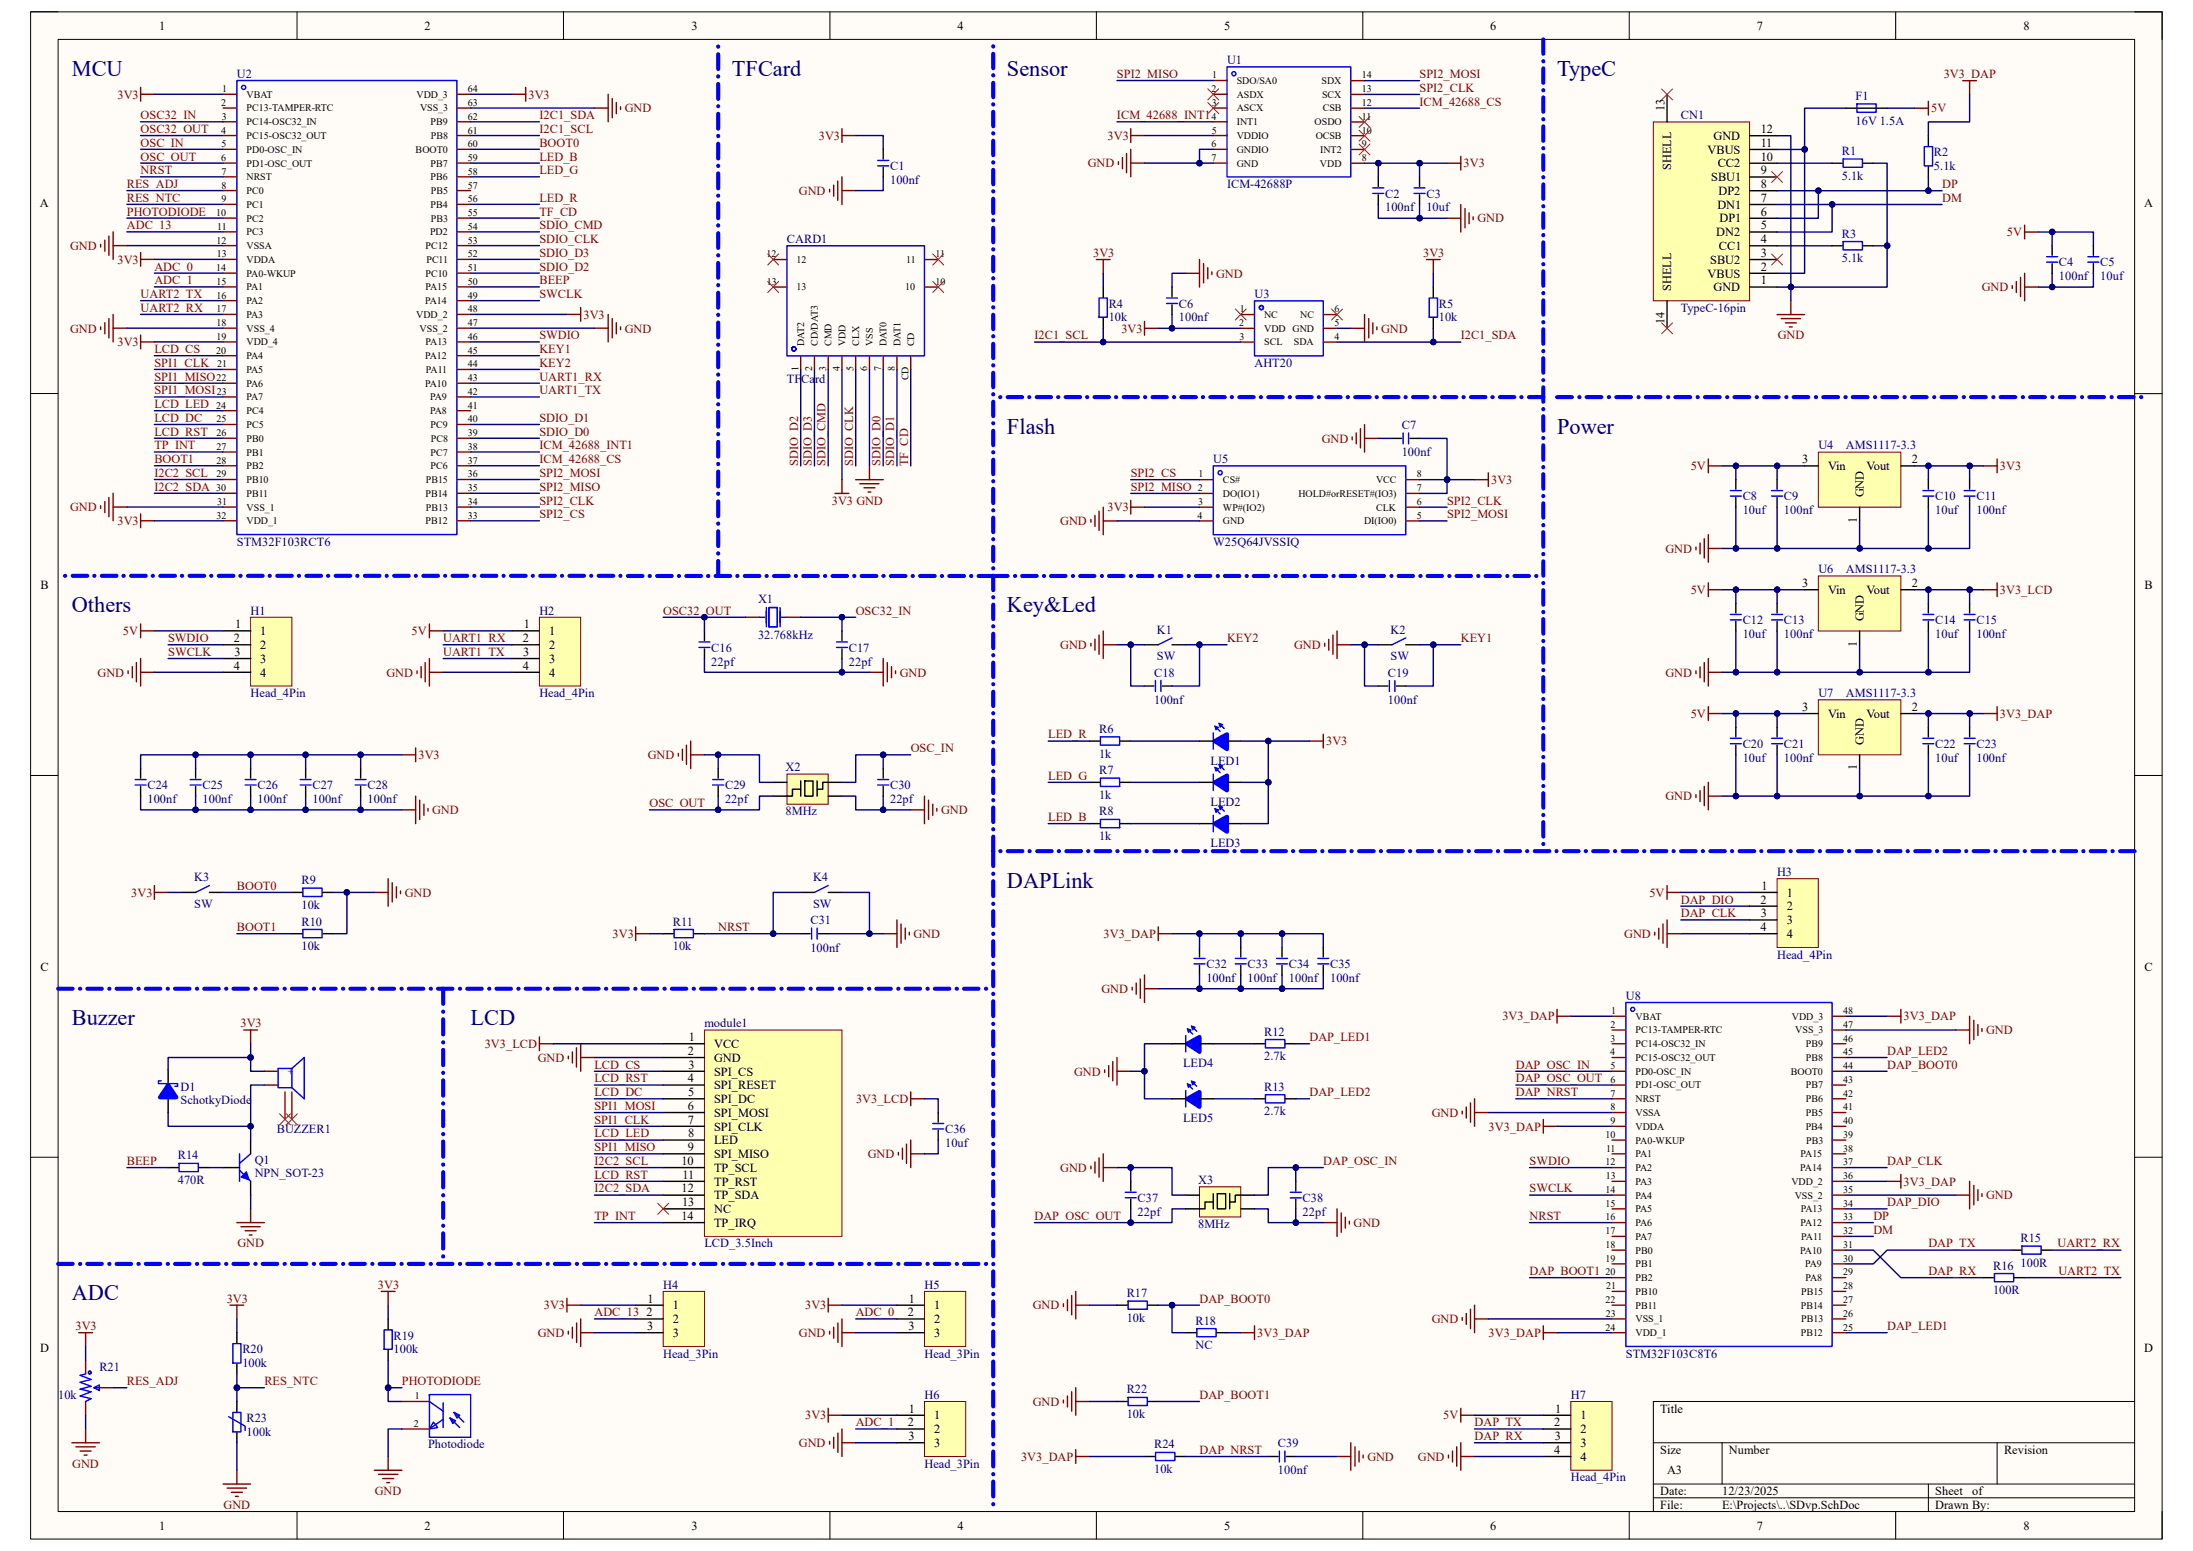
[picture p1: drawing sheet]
<svg xmlns="http://www.w3.org/2000/svg" width="297mm" height="210mm" viewBox="0 0 297 210" stroke-linecap="round" stroke-linejoin="round" font-family="sans-serif">
<defs><g id="words">
<g font-size="3" fill="#000080">
<text x="9.7" y="10.3">MCU</text>
<text x="99.1" y="10.3">TFCard</text>
<text x="136.4" y="10.3">Sensor</text>
<text x="210.9" y="10.3">TypeC</text>
<text x="136.4" y="58.7">Flash</text>
<text x="210.9" y="58.7">Power</text>
<text x="9.7" y="82.9">Others</text>
<text x="136.4" y="82.9">Key&amp;Led</text>
<text x="136.4" y="120.2">DAPLink</text>
<text x="9.7" y="138.8">Buzzer</text>
<text x="63.8" y="138.8">LCD</text>
<text x="9.7" y="176">ADC</text>
</g>
<g font-size="1.7">
<text x="21.5" y="4">1</text>
<text x="57.5" y="4">2</text>
<text x="93.7" y="4">3</text>
<text x="129.7" y="4">4</text>
<text x="165.8" y="4">5</text>
<text x="201.9" y="4">6</text>
<text x="238" y="4">7</text>
<text x="274.1" y="4">8</text>
<text x="225.4" y="15" transform="rotate(-90 225.4 15)">13</text>
<text x="226.4" y="23" transform="rotate(-90 226.4 23)">SHELL</text>
<text x="231.3" y="20.8">VBUS</text>
<text x="232.1" y="18.9">GND</text>
<text x="232.7" y="22.7">CC2</text>
<text x="238.5" y="19.9">11</text>
<text x="238.5" y="21.7">10</text>
<text x="238.5" y="18">12</text>
<text x="238.5" y="23.6">9</text>
<text x="5.4" y="28">A</text>
<text x="231.8" y="24.5">SBU1</text>
<text x="232.6" y="28.3">DN1</text>
<text x="232.8" y="26.4">DP2</text>
<text x="238.5" y="29.2">6</text>
<text x="238.5" y="27.3">7</text>
<text x="238.5" y="25.5">8</text>
<text x="290.4" y="28">A</text>
<text x="231.6" y="35.7">SBU2</text>
<text x="232.5" y="32">DN2</text>
<text x="232.8" y="33.8">CC1</text>
<text x="232.9" y="30.1">DP1</text>
<text x="238.5" y="32.9">4</text>
<text x="238.5" y="34.8">3</text>
<text x="238.5" y="31.1">5</text>
<text x="226.4" y="39.4" transform="rotate(-90 226.4 39.4)">SHELL</text>
<text x="231.3" y="37.6">VBUS</text>
<text x="232.1" y="39.4">GND</text>
<text x="238.5" y="36.6">2</text>
<text x="238.5" y="38.5">1</text>
<text x="225.4" y="43.8" transform="rotate(-90 225.4 43.8)">14</text>
<text x="244.1" y="62.7">3</text>
<text x="247.6" y="63.6">Vin</text>
<text x="252.8" y="63.6">Vout</text>
<text x="259" y="62.7">2</text>
<text x="251.5" y="70.8" transform="rotate(-90 251.5 70.8)">1</text>
<text x="252.5" y="67.4" transform="rotate(-90 252.5 67.4)">GND</text>
<text x="5.5" y="79.7">B</text>
<text x="244.1" y="79.5">3</text>
<text x="247.6" y="80.4">Vin</text>
<text x="252.8" y="80.4">Vout</text>
<text x="259" y="79.5">2</text>
<text x="290.5" y="79.7">B</text>
<text x="31.7" y="86.9">2</text>
<text x="31.8" y="88.8">3</text>
<text x="31.8" y="85.1">1</text>
<text x="35.3" y="86">1</text>
<text x="35.3" y="87.9">2</text>
<text x="35.3" y="89.7">3</text>
<text x="70.8" y="86.9">2</text>
<text x="70.9" y="88.8">3</text>
<text x="70.9" y="85.1">1</text>
<text x="74.4" y="86">1</text>
<text x="74.4" y="87.9">2</text>
<text x="74.4" y="89.7">3</text>
<text x="251.5" y="87.5" transform="rotate(-90 251.5 87.5)">1</text>
<text x="252.5" y="84.1" transform="rotate(-90 252.5 84.1)">GND</text>
<text x="31.7" y="90.7">4</text>
<text x="35.3" y="91.6">4</text>
<text x="70.8" y="90.7">4</text>
<text x="74.4" y="91.6">4</text>
<text x="244.1" y="96.2">3</text>
<text x="247.6" y="97.2">Vin</text>
<text x="252.5" y="100.9" transform="rotate(-90 252.5 100.9)">GND</text>
<text x="252.8" y="97.2">Vout</text>
<text x="259" y="96.2">2</text>
<text x="251.5" y="104.3" transform="rotate(-90 251.5 104.3)">1</text>
<text x="238.4" y="122.3">2</text>
<text x="238.5" y="124.2">3</text>
<text x="238.6" y="120.5">1</text>
<text x="242" y="121.4">1</text>
<text x="242" y="123.3">2</text>
<text x="242" y="125.1">3</text>
<text x="5.5" y="131.4">C</text>
<text x="238.4" y="126">4</text>
<text x="242" y="127">4</text>
<text x="290.5" y="131.4">C</text>
<text x="93.2" y="142.8">2</text>
<text x="93.3" y="140.9">1</text>
<text x="96.7" y="141.9">VCC</text>
<text x="96.7" y="143.7">GND</text>
<text x="93.2" y="146.5">4</text>
<text x="93.2" y="148.4">5</text>
<text x="93.2" y="144.7">3</text>
<text x="96.7" y="145.6">SPI_CS</text>
<text x="96.7" y="147.5">SPI_RESET</text>
<text x="96.7" y="149.3">SPI_DC</text>
<text x="93.2" y="150.3">6</text>
<text x="93.2" y="155.9">9</text>
<text x="93.2" y="152.1">7</text>
<text x="93.2" y="154">8</text>
<text x="96.7" y="151.2">SPI_MOSI</text>
<text x="96.7" y="153.1">SPI_CLK</text>
<text x="96.7" y="154.9">LED</text>
<text x="92.3" y="157.7">10</text>
<text x="92.3" y="161.4">12</text>
<text x="92.5" y="159.6">11</text>
<text x="96.7" y="156.8">SPI_MISO</text>
<text x="96.7" y="158.6">TP_SCL</text>
<text x="96.7" y="160.5">TP_RST</text>
<text x="92.3" y="165.2">14</text>
<text x="92.4" y="163.3">13</text>
<text x="96.7" y="162.4">TP_SDA</text>
<text x="96.7" y="164.2">NC</text>
<text x="96.7" y="166.1">TP_IRQ</text>
<text x="87.6" y="178.2">2</text>
<text x="87.7" y="176.3">1</text>
<text x="91.1" y="177.3">1</text>
<text x="91.1" y="179.1">2</text>
<text x="123" y="178.2">2</text>
<text x="123.1" y="176.3">1</text>
<text x="126.5" y="177.3">1</text>
<text x="126.5" y="179.1">2</text>
<text x="5.4" y="183.1">D</text>
<text x="87.6" y="180.1">3</text>
<text x="91.1" y="181">3</text>
<text x="123" y="180.1">3</text>
<text x="126.5" y="181">3</text>
<text x="290.4" y="183.1">D</text>
<text x="123.1" y="191.2">1</text>
<text x="210.6" y="191.2">1</text>
<text x="224.9" y="191.2">Title</text>
<text x="123" y="193.1">2</text>
<text x="123" y="195">3</text>
<text x="126.5" y="192.2">1</text>
<text x="126.5" y="194">2</text>
<text x="126.5" y="195.9">3</text>
<text x="210.5" y="193.1">2</text>
<text x="210.5" y="196.8">4</text>
<text x="210.6" y="195">3</text>
<text x="214.1" y="192.2">1</text>
<text x="214.1" y="194">2</text>
<text x="214.1" y="195.9">3</text>
<text x="214.1" y="197.8">4</text>
<text x="224.9" y="196.8">Size</text>
<text x="234.2" y="196.8">Number</text>
<text x="271.4" y="196.8">Revision</text>
<text x="224.9" y="202.4">Date:</text>
<text x="225.8" y="199.6">A3</text>
<text x="233.3" y="202.4">12/23/2025</text>
<text x="262.1" y="202.4">Sheet</text>
<text x="267.1" y="202.4">of</text>
<text x="21.5" y="207.1">1</text>
<text x="57.5" y="207.1">2</text>
<text x="93.7" y="207.1">3</text>
<text x="129.7" y="207.1">4</text>
<text x="165.8" y="207.1">5</text>
<text x="201.9" y="207.1">6</text>
<text x="224.9" y="204.3">File:</text>
<text x="233.3" y="204.3">E:\Projects\..\SDvp.SchDoc</text>
<text x="238" y="207.1">7</text>
<text x="262.1" y="204.3">Drawn By:</text>
<text x="274.1" y="207.1">8</text>
</g>
<g font-size="1.7" fill="#000080">
<text x="32.1" y="10.6">U2</text>
<text x="166.2" y="8.7">U1</text>
<text x="227.7" y="16.2">CN1</text>
<text x="251.3" y="13.5">F1</text>
<text x="251.3" y="16.9">16V 1.5A</text>
<text x="120.6" y="23">C1</text>
<text x="249.5" y="21">R1</text>
<text x="262" y="21.2">R2</text>
<text x="262" y="23">5.1k</text>
<text x="120.6" y="24.9">100nf</text>
<text x="166.2" y="25.5">ICM-42688P</text>
<text x="187.6" y="26.8">C2</text>
<text x="187.6" y="28.6">100nf</text>
<text x="193.2" y="26.8">C3</text>
<text x="193.2" y="28.6">10uf</text>
<text x="249.5" y="24.3">5.1k</text>
<text x="106.6" y="32.9">CARD1</text>
<text x="249.5" y="32.2">R3</text>
<text x="249.5" y="35.5">5.1k</text>
<text x="150.2" y="41.7">R4</text>
<text x="159.7" y="41.7">C6</text>
<text x="169.9" y="40.4">U3</text>
<text x="194.9" y="41.7">R5</text>
<text x="278.9" y="36.1">C4</text>
<text x="278.9" y="37.9">100nf</text>
<text x="284.5" y="36.1">C5</text>
<text x="284.5" y="37.9">10uf</text>
<text x="150.2" y="43.5">10k</text>
<text x="159.7" y="43.5">100nf</text>
<text x="194.9" y="43.5">10k</text>
<text x="227.7" y="42.2">TypeC-16pin</text>
<text x="106.6" y="51.9">TFCard</text>
<text x="169.9" y="49.7">AHT20</text>
<text x="189.9" y="58.1">C7</text>
<text x="164.3" y="62.7">U5</text>
<text x="189.9" y="61.8">100nf</text>
<text x="246.3" y="60.9">U4</text>
<text x="250" y="60.9">AMS1117-3.3</text>
<text x="236" y="67.7">C8</text>
<text x="236" y="69.6">10uf</text>
<text x="241.6" y="67.7">C9</text>
<text x="241.6" y="69.6">100nf</text>
<text x="262.1" y="67.7">C10</text>
<text x="262.1" y="69.6">10uf</text>
<text x="267.7" y="67.7">C11</text>
<text x="267.7" y="69.6">100nf</text>
<text x="32.1" y="73.9">STM32F103RCT6</text>
<text x="164.3" y="73.9">W25Q64JVSSIQ</text>
<text x="246.3" y="77.6">U6</text>
<text x="250" y="77.6">AMS1117-3.3</text>
<text x="33.9" y="83.2">H1</text>
<text x="73.1" y="83.2">H2</text>
<text x="102.7" y="81.7">X1</text>
<text x="96.3" y="88.2">C16</text>
<text x="102.7" y="86.6">32.768kHz</text>
<text x="115" y="88.2">C17</text>
<text x="156.7" y="85.8">K1</text>
<text x="156.7" y="89.3">SW</text>
<text x="188.4" y="85.8">K2</text>
<text x="188.4" y="89.3">SW</text>
<text x="236" y="84.5">C12</text>
<text x="236" y="86.4">10uf</text>
<text x="241.6" y="84.5">C13</text>
<text x="241.6" y="86.4">100nf</text>
<text x="262.1" y="84.5">C14</text>
<text x="262.1" y="86.4">10uf</text>
<text x="267.7" y="84.5">C15</text>
<text x="267.7" y="86.4">100nf</text>
<text x="33.9" y="94.4">Head_4Pin</text>
<text x="73.1" y="94.4">Head_4Pin</text>
<text x="96.3" y="90.1">22pf</text>
<text x="115" y="90.1">22pf</text>
<text x="156.3" y="91.6">C18</text>
<text x="156.3" y="95.3">100nf</text>
<text x="188" y="91.6">C19</text>
<text x="188" y="95.3">100nf</text>
<text x="246.3" y="94.4">U7</text>
<text x="250" y="94.4">AMS1117-3.3</text>
<text x="148.9" y="99.2">R6</text>
<text x="236" y="101.3">C20</text>
<text x="241.6" y="101.3">C21</text>
<text x="262.1" y="101.3">C22</text>
<text x="267.7" y="101.3">C23</text>
<text x="20" y="106.9">C24</text>
<text x="27.4" y="106.9">C25</text>
<text x="34.9" y="106.9">C26</text>
<text x="42.3" y="106.9">C27</text>
<text x="49.8" y="106.9">C28</text>
<text x="98.2" y="106.9">C29</text>
<text x="106.4" y="104.4">X2</text>
<text x="120.6" y="106.9">C30</text>
<text x="148.9" y="104.8">R7</text>
<text x="148.9" y="102.6">1k</text>
<text x="164" y="103.5">LED1</text>
<text x="236" y="103.1">10uf</text>
<text x="241.6" y="103.1">100nf</text>
<text x="262.1" y="103.1">10uf</text>
<text x="267.7" y="103.1">100nf</text>
<text x="20" y="108.7">100nf</text>
<text x="27.4" y="108.7">100nf</text>
<text x="34.9" y="108.7">100nf</text>
<text x="42.3" y="108.7">100nf</text>
<text x="49.8" y="108.7">100nf</text>
<text x="98.2" y="108.7">22pf</text>
<text x="106.4" y="110.4">8MHz</text>
<text x="120.6" y="108.7">22pf</text>
<text x="148.9" y="108.2">1k</text>
<text x="148.9" y="110.4">R8</text>
<text x="148.9" y="113.7">1k</text>
<text x="164" y="109.1">LED2</text>
<text x="26.3" y="119.3">K3</text>
<text x="40.8" y="119.7">R9</text>
<text x="110.1" y="119.3">K4</text>
<text x="164" y="114.7">LED3</text>
<text x="240.7" y="118.6">H3</text>
<text x="26.3" y="122.9">SW</text>
<text x="40.8" y="123.1">10k</text>
<text x="40.8" y="125.3">R10</text>
<text x="91.1" y="125.3">R11</text>
<text x="109.8" y="125.1">C31</text>
<text x="110.1" y="122.9">SW</text>
<text x="40.8" y="128.7">10k</text>
<text x="91.1" y="128.7">10k</text>
<text x="109.8" y="128.8">100nf</text>
<text x="163.4" y="131.1">C32</text>
<text x="169" y="131.1">C33</text>
<text x="174.6" y="131.1">C34</text>
<text x="180.2" y="131.1">C35</text>
<text x="240.7" y="129.8">Head_4Pin</text>
<text x="163.4" y="132.9">100nf</text>
<text x="169" y="132.9">100nf</text>
<text x="174.6" y="132.9">100nf</text>
<text x="180.2" y="132.9">100nf</text>
<text x="220.2" y="135.4">U8</text>
<text x="95.4" y="139.1">module1</text>
<text x="171.2" y="140.2">R12</text>
<text x="171.2" y="143.6">2.7k</text>
<text x="24.4" y="147.7">D1</text>
<text x="24.4" y="149.5">SchotkyDiode</text>
<text x="160.2" y="144.5">LED4</text>
<text x="171.2" y="147.7">R13</text>
<text x="37.5" y="153.4">BUZZER1</text>
<text x="128" y="153.4">C36</text>
<text x="128" y="155.3">10uf</text>
<text x="160.2" y="151.9">LED5</text>
<text x="171.2" y="151">2.7k</text>
<text x="24.1" y="157">R14</text>
<text x="24.1" y="160.3">470R</text>
<text x="34.5" y="157.5">Q1</text>
<text x="34.5" y="159.4">NPN_SOT-23</text>
<text x="162.3" y="160.3">X3</text>
<text x="154.1" y="162.8">C37</text>
<text x="154.1" y="164.6">22pf</text>
<text x="162.3" y="166.3">8MHz</text>
<text x="176.4" y="162.8">C38</text>
<text x="176.4" y="164.6">22pf</text>
<text x="95.4" y="168.9">LCD_3.5Inch</text>
<text x="270" y="171.9">R16</text>
<text x="273.7" y="168.1">R15</text>
<text x="273.7" y="171.5">100R</text>
<text x="89.8" y="174.5">H4</text>
<text x="125.2" y="174.5">H5</text>
<text x="152.6" y="175.6">R17</text>
<text x="152.6" y="178.9">10k</text>
<text x="161.9" y="179.3">R18</text>
<text x="270" y="175.2">100R</text>
<text x="13.5" y="185.7">R21</text>
<text x="32.8" y="183.2">R20</text>
<text x="32.8" y="185.1">100k</text>
<text x="53.3" y="181.4">R19</text>
<text x="53.3" y="183.2">100k</text>
<text x="89.8" y="183.8">Head_3Pin</text>
<text x="125.2" y="183.8">Head_3Pin</text>
<text x="161.9" y="182.7">NC</text>
<text x="220.2" y="183.8">STM32F103C8T6</text>
<text x="7.9" y="189.4">10k</text>
<text x="125.2" y="189.4">H6</text>
<text x="152.6" y="188.6">R22</text>
<text x="152.6" y="192">10k</text>
<text x="212.8" y="189.4">H7</text>
<text x="33.4" y="192.6">R23</text>
<text x="33.4" y="194.4">100k</text>
<text x="58" y="196.1">Photodiode</text>
<text x="156.3" y="196.1">R24</text>
<text x="173.1" y="195.9">C39</text>
<text x="125.2" y="198.7">Head_3Pin</text>
<text x="156.3" y="199.4">10k</text>
<text x="173.1" y="199.6">100nf</text>
<text x="212.8" y="200.6">Head_4Pin</text>
</g>
<g font-size="1.7" fill="#800000">
<text x="151.3" y="10.6">SPI2_MISO</text>
<text x="192.3" y="10.6">SPI2_MOSI</text>
<text x="263.3" y="10.6">3V3_DAP</text>
<text x="15.9" y="13.4">3V3</text>
<text x="19" y="16.2">OSC32_IN</text>
<text x="71.6" y="13.4">3V3</text>
<text x="73.1" y="16.2">I2C1_SDA</text>
<text x="84.6" y="15.2">GND</text>
<text x="151.3" y="16.2">ICM_42688_INT1</text>
<text x="192.3" y="12.4">SPI2_CLK</text>
<text x="192.3" y="14.3">ICM_42688_CS</text>
<text x="261.6" y="15.2">5V</text>
<text x="19" y="23.6">NRST</text>
<text x="19" y="19.9">OSC_IN</text>
<text x="19" y="21.7">OSC_OUT</text>
<text x="19" y="18">OSC32_OUT</text>
<text x="73.1" y="19.9">BOOT0</text>
<text x="73.1" y="18">I2C1_SCL</text>
<text x="73.1" y="23.6">LED_G</text>
<text x="73.1" y="21.7">LED_B</text>
<text x="110.9" y="18.9">3V3</text>
<text x="147.3" y="22.7">GND</text>
<text x="150" y="18.9">3V3</text>
<text x="198.2" y="22.7">3V3</text>
<text x="17.2" y="25.5">RES_ADJ</text>
<text x="17.2" y="29.2">PHOTODIODE</text>
<text x="17.2" y="27.3">RES_NTC</text>
<text x="73.1" y="29.2">TF_CD</text>
<text x="73.1" y="27.3">LED_R</text>
<text x="108.2" y="26.4">GND</text>
<text x="263.1" y="25.5">DP</text>
<text x="263.1" y="27.3">DM</text>
<text x="9.5" y="33.8">GND</text>
<text x="15.9" y="35.7">3V3</text>
<text x="17.2" y="31.1">ADC_13</text>
<text x="73.1" y="34.8">SDIO_D3</text>
<text x="73.1" y="32.9">SDIO_CLK</text>
<text x="73.1" y="31.1">SDIO_CMD</text>
<text x="148.1" y="34.8">3V3</text>
<text x="192.8" y="34.8">3V3</text>
<text x="200.1" y="30.1">GND</text>
<text x="271.8" y="32">5V</text>
<text x="19" y="40.4">UART2_TX</text>
<text x="20.9" y="36.6">ADC_0</text>
<text x="20.9" y="38.5">ADC_1</text>
<text x="73.1" y="36.6">SDIO_D2</text>
<text x="73.1" y="40.4">SWCLK</text>
<text x="73.1" y="38.5">BEEP</text>
<text x="164.7" y="37.6">GND</text>
<text x="268.4" y="39.4">GND</text>
<text x="9.5" y="45">GND</text>
<text x="15.9" y="46.9">3V3</text>
<text x="19" y="42.2">UART2_RX</text>
<text x="20.9" y="47.8">LCD_CS</text>
<text x="73.1" y="46">SWDIO</text>
<text x="73.1" y="47.8">KEY1</text>
<text x="79" y="43.2">3V3</text>
<text x="84.6" y="45">GND</text>
<text x="140.1" y="46">I2C1_SCL</text>
<text x="151.9" y="45">3V3</text>
<text x="187.1" y="45">GND</text>
<text x="197.9" y="46">I2C1_SDA</text>
<text x="240.8" y="46">GND</text>
<text x="20.9" y="53.4">SPI1_MOSI</text>
<text x="20.9" y="51.5">SPI1_MISO</text>
<text x="20.9" y="49.7">SPI1_CLK</text>
<text x="73.1" y="53.4">UART1_TX</text>
<text x="73.1" y="51.5">UART1_RX</text>
<text x="73.1" y="49.7">KEY2</text>
<text x="20.9" y="57.1">LCD_DC</text>
<text x="20.9" y="59">LCD_RST</text>
<text x="20.9" y="55.3">LCD_LED</text>
<text x="73.1" y="57.1">SDIO_D1</text>
<text x="73.1" y="59">SDIO_D0</text>
<text x="179" y="59.9">GND</text>
<text x="20.9" y="62.7">BOOT1</text>
<text x="20.9" y="60.9">TP_INT</text>
<text x="20.9" y="64.6">I2C2_SCL</text>
<text x="73.1" y="64.6">SPI2_MOSI</text>
<text x="73.1" y="62.7">ICM_42688_CS</text>
<text x="73.1" y="60.9">ICM_42688_INT1</text>
<text x="108.1" y="63.1" transform="rotate(-90 108.1 63.1)">SDIO_D2</text>
<text x="110" y="63.1" transform="rotate(-90 110 63.1)">SDIO_D3</text>
<text x="111.8" y="63.1" transform="rotate(-90 111.8 63.1)">SDIO_CMD</text>
<text x="115.5" y="63.1" transform="rotate(-90 115.5 63.1)">SDIO_CLK</text>
<text x="119.3" y="63.1" transform="rotate(-90 119.3 63.1)">SDIO_D0</text>
<text x="121.1" y="63.1" transform="rotate(-90 121.1 63.1)">SDIO_D1</text>
<text x="123" y="63.1" transform="rotate(-90 123 63.1)">TF_CD</text>
<text x="153.2" y="64.6">SPI2_CS</text>
<text x="202" y="65.5">3V3</text>
<text x="229" y="63.6">5V</text>
<text x="270.9" y="63.6">3V3</text>
<text x="9.5" y="69.2">GND</text>
<text x="15.9" y="71.1">3V3</text>
<text x="20.9" y="66.4">I2C2_SDA</text>
<text x="73.1" y="68.3">SPI2_CLK</text>
<text x="73.1" y="66.4">SPI2_MISO</text>
<text x="73.1" y="70.2">SPI2_CS</text>
<text x="112.7" y="68.3">3V3 GND</text>
<text x="143.6" y="71.1">GND</text>
<text x="150" y="69.2">3V3</text>
<text x="153.2" y="66.4">SPI2_MISO</text>
<text x="196" y="68.3">SPI2_CLK</text>
<text x="196" y="70.2">SPI2_MOSI</text>
<text x="225.6" y="74.8">GND</text>
<text x="89.8" y="83.2">OSC32_OUT</text>
<text x="115.9" y="83.2">OSC32_IN</text>
<text x="229" y="80.4">5V</text>
<text x="270.9" y="80.4">3V3_LCD</text>
<text x="16.6" y="86">5V</text>
<text x="22.8" y="88.8">SWCLK</text>
<text x="22.8" y="86.9">SWDIO</text>
<text x="55.7" y="86">5V</text>
<text x="60" y="88.8">UART1_TX</text>
<text x="60" y="86.9">UART1_RX</text>
<text x="143.6" y="87.9">GND</text>
<text x="166.2" y="86.9">KEY2</text>
<text x="175.3" y="87.9">GND</text>
<text x="197.9" y="86.9">KEY1</text>
<text x="13.2" y="91.6">GND</text>
<text x="52.3" y="91.6">GND</text>
<text x="121.9" y="91.6">GND</text>
<text x="225.6" y="91.6">GND</text>
<text x="123.4" y="101.8">OSC_IN</text>
<text x="142" y="100">LED_R</text>
<text x="179.6" y="100.9">3V3</text>
<text x="229" y="97.2">5V</text>
<text x="270.9" y="97.2">3V3_DAP</text>
<text x="56.7" y="102.8">3V3</text>
<text x="87.7" y="102.8">GND</text>
<text x="142" y="105.6">LED_G</text>
<text x="58.5" y="110.2">GND</text>
<text x="88" y="109.3">OSC_OUT</text>
<text x="127.5" y="110.2">GND</text>
<text x="142" y="111.1">LED_B</text>
<text x="225.6" y="108.4">GND</text>
<text x="17.8" y="121.4">3V3</text>
<text x="32.1" y="120.5">BOOT0</text>
<text x="54.8" y="121.4">GND</text>
<text x="223.4" y="121.4">5V</text>
<text x="227.7" y="124.2">DAP_CLK</text>
<text x="227.7" y="122.3">DAP_DIO</text>
<text x="32.1" y="126">BOOT1</text>
<text x="83" y="127">3V3</text>
<text x="97.3" y="126">NRST</text>
<text x="123.7" y="127">GND</text>
<text x="149.5" y="127">3V3_DAP</text>
<text x="220" y="127">GND</text>
<text x="149.2" y="134.4">GND</text>
<text x="32.6" y="139.1">3V3</text>
<text x="65.7" y="141.9">3V3_LCD</text>
<text x="72.8" y="143.7">GND</text>
<text x="177.4" y="140.9">DAP_LED1</text>
<text x="203.5" y="138.2">3V3_DAP</text>
<text x="255.6" y="142.8">DAP_LED2</text>
<text x="257.8" y="138.2">3V3_DAP</text>
<text x="269" y="140">GND</text>
<text x="80.5" y="144.7">LCD_CS</text>
<text x="80.5" y="148.4">LCD_DC</text>
<text x="80.5" y="146.5">LCD_RST</text>
<text x="115.9" y="149.3">3V3_LCD</text>
<text x="145.5" y="145.6">GND</text>
<text x="177.4" y="148.4">DAP_LED2</text>
<text x="205.3" y="144.7">DAP_OSC_IN</text>
<text x="205.3" y="146.5">DAP_OSC_OUT</text>
<text x="205.3" y="148.4">DAP_NRST</text>
<text x="255.6" y="144.7">DAP_BOOT0</text>
<text x="80.5" y="150.3">SPI1_MOSI</text>
<text x="80.5" y="155.9">SPI1_MISO</text>
<text x="80.5" y="152.1">SPI1_CLK</text>
<text x="80.5" y="154">LCD_LED</text>
<text x="193.9" y="151.2">GND</text>
<text x="201.6" y="153.1">3V3_DAP</text>
<text x="17.2" y="157.7">BEEP</text>
<text x="80.5" y="159.6">LCD_RST</text>
<text x="80.5" y="157.7">I2C2_SCL</text>
<text x="80.5" y="161.4">I2C2_SDA</text>
<text x="117.5" y="156.8">GND</text>
<text x="143.6" y="158.6">GND</text>
<text x="179.2" y="157.7">DAP_OSC_IN</text>
<text x="207.2" y="161.4">SWCLK</text>
<text x="207.2" y="157.7">SWDIO</text>
<text x="255.6" y="157.7">DAP_CLK</text>
<text x="257.8" y="160.5">3V3_DAP</text>
<text x="80.5" y="165.2">TP_INT</text>
<text x="140.1" y="165.2">DAP_OSC_OUT</text>
<text x="183.3" y="166.1">GND</text>
<text x="207.2" y="165.2">NRST</text>
<text x="253.7" y="165.2">DP</text>
<text x="253.7" y="167">DM</text>
<text x="255.6" y="163.3">DAP_DIO</text>
<text x="269" y="162.4">GND</text>
<text x="32.1" y="168.9">GND</text>
<text x="207.2" y="172.6">DAP_BOOT1</text>
<text x="261.2" y="168.9">DAP_TX</text>
<text x="261.2" y="172.6">DAP_RX</text>
<text x="278.7" y="168.9">UART2_RX</text>
<text x="278.8" y="172.6">UART2_TX</text>
<text x="30.7" y="176.3">3V3</text>
<text x="51.2" y="174.5">3V3</text>
<text x="73.7" y="177.3">3V3</text>
<text x="80.5" y="178.2">ADC_13</text>
<text x="109" y="177.3">3V3</text>
<text x="115.9" y="178.2">ADC_0</text>
<text x="139.9" y="177.3">GND</text>
<text x="162.5" y="176.3">DAP_BOOT0</text>
<text x="193.9" y="179.1">GND</text>
<text x="10.2" y="180.1">3V3</text>
<text x="72.8" y="181">GND</text>
<text x="108.2" y="181">GND</text>
<text x="170.3" y="181">3V3_DAP</text>
<text x="201.6" y="181">3V3_DAP</text>
<text x="255.6" y="180.1">DAP_LED1</text>
<text x="17.2" y="187.5">RES_ADJ</text>
<text x="35.8" y="187.5">RES_NTC</text>
<text x="54.4" y="187.5">PHOTODIODE</text>
<text x="139.9" y="190.3">GND</text>
<text x="162.5" y="189.4">DAP_BOOT1</text>
<text x="108.2" y="195.9">GND</text>
<text x="109" y="192.2">3V3</text>
<text x="115.9" y="193.1">ADC_1</text>
<text x="138.3" y="197.8">3V3_DAP</text>
<text x="162.5" y="196.8">DAP_NRST</text>
<text x="185.2" y="197.8">GND</text>
<text x="192.1" y="197.8">GND</text>
<text x="195.5" y="192.2">5V</text>
<text x="199.7" y="193.1">DAP_TX</text>
<text x="199.7" y="195">DAP_RX</text>
<text x="9.8" y="198.7">GND</text>
<text x="50.8" y="202.4">GND</text>
<text x="30.3" y="204.3">GND</text>
</g>
<g font-size="1.4">
<text x="164.2" y="10.6">1</text>
<text x="167.5" y="11.4">SDO/SA0</text>
<text x="179" y="11.4">SDX</text>
<text x="184.5" y="10.6">14</text>
<text x="30" y="14.4">2</text>
<text x="30" y="16.2">3</text>
<text x="30.1" y="12.5">1</text>
<text x="33.4" y="13.2">VBAT</text>
<text x="33.4" y="15.1">PC13-TAMPER-RTC</text>
<text x="33.4" y="17">PC14-OSC32_IN</text>
<text x="56.4" y="13.2">VDD_3</text>
<text x="56.9" y="15.1">VSS_3</text>
<text x="58.3" y="17">PB9</text>
<text x="63.4" y="14.4">63</text>
<text x="63.4" y="16.2">62</text>
<text x="63.4" y="12.5">64</text>
<text x="164.1" y="16.2">4</text>
<text x="164.1" y="12.5">2</text>
<text x="164.1" y="14.4">3</text>
<text x="167.5" y="13.2">ASDX</text>
<text x="167.5" y="15.1">ASCX</text>
<text x="167.5" y="17">INT1</text>
<text x="178.1" y="17">OSDO</text>
<text x="179.1" y="13.2">SCX</text>
<text x="179.2" y="15.1">CSB</text>
<text x="184.5" y="12.5">13</text>
<text x="184.5" y="14.4">12</text>
<text x="184.5" y="16.2">11</text>
<text x="30" y="18.1">4</text>
<text x="30" y="21.8">6</text>
<text x="30" y="23.7">7</text>
<text x="30" y="19.9">5</text>
<text x="33.4" y="18.8">PC15-OSC32_OUT</text>
<text x="33.4" y="20.7">PD0-OSC_IN</text>
<text x="33.4" y="22.5">PD1-OSC_OUT</text>
<text x="56.3" y="20.7">BOOT0</text>
<text x="58.3" y="22.5">PB7</text>
<text x="58.4" y="18.8">PB8</text>
<text x="63.4" y="23.7">58</text>
<text x="63.4" y="21.8">59</text>
<text x="63.4" y="18.1">61</text>
<text x="63.4" y="19.9">60</text>
<text x="164.1" y="19.9">6</text>
<text x="164.1" y="21.8">7</text>
<text x="164.1" y="18.1">5</text>
<text x="167.5" y="18.8">VDDIO</text>
<text x="167.5" y="20.7">GNDIO</text>
<text x="167.5" y="22.5">GND</text>
<text x="178.2" y="18.8">OCSB</text>
<text x="178.8" y="22.5">VDD</text>
<text x="178.8" y="20.7">INT2</text>
<text x="184.5" y="18.1">10</text>
<text x="184.5" y="21.8">8</text>
<text x="184.5" y="19.9">9</text>
<text x="29.3" y="29.3">10</text>
<text x="30" y="27.4">9</text>
<text x="30" y="25.5">8</text>
<text x="33.4" y="24.4">NRST</text>
<text x="33.4" y="26.3">PC0</text>
<text x="33.4" y="28.1">PC1</text>
<text x="33.4" y="30">PC2</text>
<text x="58.3" y="28.1">PB4</text>
<text x="58.3" y="24.4">PB6</text>
<text x="58.4" y="26.3">PB5</text>
<text x="58.4" y="30">PB3</text>
<text x="63.4" y="27.4">56</text>
<text x="63.4" y="25.5">57</text>
<text x="63.4" y="29.3">55</text>
<text x="29.3" y="33">12</text>
<text x="29.4" y="34.8">13</text>
<text x="29.4" y="31.1">11</text>
<text x="33.4" y="31.9">PC3</text>
<text x="33.4" y="33.7">VSSA</text>
<text x="33.4" y="35.6">VDDA</text>
<text x="57.7" y="33.7">PC12</text>
<text x="57.8" y="35.6">PC11</text>
<text x="58.2" y="31.9">PD2</text>
<text x="63.4" y="34.8">52</text>
<text x="63.4" y="33">53</text>
<text x="63.4" y="31.1">54</text>
<text x="103.8" y="34.8">12</text>
<text x="107.9" y="35.6">12</text>
<text x="122.7" y="35.6">11</text>
<text x="126.7" y="34.8">11</text>
<text x="29.3" y="36.7">14</text>
<text x="29.3" y="40.4">16</text>
<text x="29.3" y="38.6">15</text>
<text x="33.4" y="37.4">PA0-WKUP</text>
<text x="33.4" y="39.3">PA1</text>
<text x="33.4" y="41.2">PA2</text>
<text x="57.6" y="41.2">PA14</text>
<text x="57.6" y="39.3">PA15</text>
<text x="57.6" y="37.4">PC10</text>
<text x="63.4" y="40.4">49</text>
<text x="63.4" y="38.6">50</text>
<text x="63.4" y="36.7">51</text>
<text x="103.9" y="38.6">13</text>
<text x="107.9" y="39.3">13</text>
<text x="122.6" y="39.3">10</text>
<text x="126.7" y="38.6">10</text>
<text x="29.3" y="47.9">20</text>
<text x="29.3" y="42.3">17</text>
<text x="29.3" y="46">19</text>
<text x="29.3" y="44.2">18</text>
<text x="33.4" y="43">PA3</text>
<text x="33.4" y="44.9">VSS_4</text>
<text x="33.4" y="46.8">VDD_4</text>
<text x="56.4" y="43">VDD_2</text>
<text x="56.8" y="44.9">VSS_2</text>
<text x="57.6" y="46.8">PA13</text>
<text x="63.4" y="47.9">45</text>
<text x="63.4" y="42.3">48</text>
<text x="63.4" y="44.2">47</text>
<text x="63.4" y="46">46</text>
<text x="108.9" y="46.9" transform="rotate(-90 108.9 46.9)">DAT2</text>
<text x="110.8" y="46.9" transform="rotate(-90 110.8 46.9)">CD/DAT3</text>
<text x="112.6" y="46.9" transform="rotate(-90 112.6 46.9)">CMD</text>
<text x="114.5" y="46.9" transform="rotate(-90 114.5 46.9)">VDD</text>
<text x="116.4" y="46.9" transform="rotate(-90 116.4 46.9)">CLX</text>
<text x="118.2" y="46.9" transform="rotate(-90 118.2 46.9)">VSS</text>
<text x="120.1" y="46.9" transform="rotate(-90 120.1 46.9)">DAT0</text>
<text x="122" y="46.9" transform="rotate(-90 122 46.9)">DAT1</text>
<text x="123.8" y="46.9" transform="rotate(-90 123.8 46.9)">CD</text>
<text x="167.8" y="44.2">2</text>
<text x="167.9" y="46">3</text>
<text x="167.9" y="42.3">1</text>
<text x="171.2" y="43">NC</text>
<text x="171.2" y="44.9">VDD GND</text>
<text x="171.2" y="46.8">SCL</text>
<text x="175.3" y="46.8">SDA</text>
<text x="176.1" y="43">NC</text>
<text x="180.7" y="42.3">6</text>
<text x="180.7" y="46">4</text>
<text x="180.7" y="44.2">5</text>
<text x="29.3" y="51.6">22</text>
<text x="29.4" y="53.5">23</text>
<text x="29.4" y="49.7">21</text>
<text x="33.4" y="48.6">PA4</text>
<text x="33.4" y="50.5">PA5</text>
<text x="33.4" y="52.3">PA6</text>
<text x="57.6" y="52.3">PA10</text>
<text x="57.6" y="48.6">PA12</text>
<text x="57.7" y="50.5">PA11</text>
<text x="63.4" y="49.7">44</text>
<text x="63.4" y="51.6">43</text>
<text x="63.4" y="53.5">42</text>
<text x="108.2" y="50.2" transform="rotate(-90 108.2 50.2)">1</text>
<text x="110" y="50.3" transform="rotate(-90 110 50.3)">2</text>
<text x="111.9" y="50.2" transform="rotate(-90 111.9 50.2)">3</text>
<text x="113.7" y="50.3" transform="rotate(-90 113.7 50.3)">4</text>
<text x="115.6" y="50.2" transform="rotate(-90 115.6 50.2)">5</text>
<text x="117.5" y="50.3" transform="rotate(-90 117.5 50.3)">6</text>
<text x="119.3" y="50.3" transform="rotate(-90 119.3 50.3)">7</text>
<text x="121.2" y="50.2" transform="rotate(-90 121.2 50.2)">8</text>
<text x="123.1" y="51.5" transform="rotate(-90 123.1 51.5)">CD</text>
<text x="29.3" y="55.3">24</text>
<text x="29.3" y="59.1">26</text>
<text x="29.3" y="57.2">25</text>
<text x="33.4" y="54.2">PA7</text>
<text x="33.4" y="56.1">PC4</text>
<text x="33.4" y="57.9">PC5</text>
<text x="33.4" y="59.8">PB0</text>
<text x="58.2" y="54.2">PA9</text>
<text x="58.3" y="56.1">PA8</text>
<text x="58.3" y="57.9">PC9</text>
<text x="58.4" y="59.8">PC8</text>
<text x="63.4" y="57.2">40</text>
<text x="63.4" y="59.1">39</text>
<text x="63.4" y="55.3">41</text>
<text x="29.3" y="60.9">27</text>
<text x="29.3" y="64.6">29</text>
<text x="29.3" y="62.8">28</text>
<text x="33.4" y="61.7">PB1</text>
<text x="33.4" y="63.5">PB2</text>
<text x="33.4" y="65.4">PB10</text>
<text x="57.7" y="65.4">PB15</text>
<text x="58.3" y="63.5">PC6</text>
<text x="58.3" y="61.7">PC7</text>
<text x="63.4" y="62.8">37</text>
<text x="63.4" y="60.9">38</text>
<text x="63.4" y="64.6">36</text>
<text x="162.3" y="64.6">1</text>
<text x="165.6" y="65.4">CS#</text>
<text x="186.4" y="65.4">VCC</text>
<text x="191.9" y="64.6">8</text>
<text x="29.3" y="66.5">30</text>
<text x="29.3" y="70.2">32</text>
<text x="29.4" y="68.4">31</text>
<text x="33.4" y="67.3">PB11</text>
<text x="33.4" y="69.1">VSS_1</text>
<text x="33.4" y="71">VDD_1</text>
<text x="57.6" y="67.3">PB14</text>
<text x="57.7" y="71">PB12</text>
<text x="57.7" y="69.1">PB13</text>
<text x="63.4" y="70.2">33</text>
<text x="63.4" y="68.4">34</text>
<text x="63.4" y="66.5">35</text>
<text x="162.2" y="70.2">4</text>
<text x="162.2" y="66.5">2</text>
<text x="162.3" y="68.4">3</text>
<text x="165.6" y="67.3">DO(IO1)</text>
<text x="165.6" y="69.1">WP#(IO2)</text>
<text x="165.6" y="71">GND</text>
<text x="175.9" y="67.3">HOLD#orRESET#(IO3)</text>
<text x="184.8" y="71">DI(IO0)</text>
<text x="186.4" y="69.1">CLK</text>
<text x="191.9" y="68.4">6</text>
<text x="191.9" y="66.5">7</text>
<text x="191.9" y="70.2">5</text>
<text x="218.2" y="137.3">1</text>
<text x="249.7" y="137.3">48</text>
<text x="218.1" y="142.9">4</text>
<text x="218.1" y="139.1">2</text>
<text x="218.2" y="141">3</text>
<text x="221.5" y="138">VBAT</text>
<text x="221.5" y="139.9">PC13-TAMPER-RTC</text>
<text x="221.5" y="141.8">PC14-OSC32_IN</text>
<text x="221.5" y="143.6">PC15-OSC32_OUT</text>
<text x="242.7" y="138">VDD_3</text>
<text x="243.2" y="139.9">VSS_3</text>
<text x="244.6" y="141.8">PB9</text>
<text x="244.6" y="143.6">PB8</text>
<text x="249.7" y="142.9">45</text>
<text x="249.7" y="139.1">47</text>
<text x="249.7" y="141">46</text>
<text x="39" y="145.5">+</text>
<text x="218.1" y="146.6">6</text>
<text x="218.1" y="148.5">7</text>
<text x="218.1" y="144.7">5</text>
<text x="221.5" y="145.5">PD0-OSC_IN</text>
<text x="221.5" y="147.4">PD1-OSC_OUT</text>
<text x="221.5" y="149.2">NRST</text>
<text x="242.6" y="145.5">BOOT0</text>
<text x="244.6" y="149.2">PB6</text>
<text x="244.6" y="147.4">PB7</text>
<text x="249.7" y="144.7">44</text>
<text x="249.7" y="148.5">42</text>
<text x="249.7" y="146.6">43</text>
<text x="217.4" y="154.1">10</text>
<text x="217.5" y="155.9">11</text>
<text x="218.1" y="152.2">9</text>
<text x="218.1" y="150.3">8</text>
<text x="221.5" y="151.1">VSSA</text>
<text x="221.5" y="153">VDDA</text>
<text x="221.5" y="154.8">PA0-WKUP</text>
<text x="244.6" y="153">PB4</text>
<text x="244.6" y="151.1">PB5</text>
<text x="244.6" y="154.8">PB3</text>
<text x="249.7" y="150.3">41</text>
<text x="249.7" y="155.9">38</text>
<text x="249.7" y="154.1">39</text>
<text x="249.7" y="152.2">40</text>
<text x="217.4" y="157.8">12</text>
<text x="217.4" y="161.5">14</text>
<text x="217.5" y="159.6">13</text>
<text x="221.5" y="156.7">PA1</text>
<text x="221.5" y="158.5">PA2</text>
<text x="221.5" y="160.4">PA3</text>
<text x="242.7" y="160.4">VDD_2</text>
<text x="243.8" y="158.5">PA14</text>
<text x="243.9" y="156.7">PA15</text>
<text x="249.7" y="161.5">35</text>
<text x="249.7" y="159.6">36</text>
<text x="249.7" y="157.8">37</text>
<text x="217.4" y="165.2">16</text>
<text x="217.4" y="167.1">17</text>
<text x="217.5" y="163.4">15</text>
<text x="221.5" y="162.3">PA4</text>
<text x="221.5" y="164.1">PA5</text>
<text x="221.5" y="166">PA6</text>
<text x="221.5" y="167.9">PA7</text>
<text x="243.1" y="162.3">VSS_2</text>
<text x="243.9" y="166">PA12</text>
<text x="243.9" y="164.1">PA13</text>
<text x="244" y="167.9">PA11</text>
<text x="249.7" y="167.1">32</text>
<text x="249.7" y="165.2">33</text>
<text x="249.7" y="163.4">34</text>
<text x="217.4" y="170.8">19</text>
<text x="217.4" y="172.7">20</text>
<text x="217.5" y="169">18</text>
<text x="221.5" y="169.7">PB0</text>
<text x="221.5" y="171.6">PB1</text>
<text x="221.5" y="173.4">PB2</text>
<text x="243.8" y="169.7">PA10</text>
<text x="244.5" y="171.6">PA9</text>
<text x="244.5" y="173.4">PA8</text>
<text x="249.7" y="170.8">30</text>
<text x="249.7" y="172.7">29</text>
<text x="249.7" y="169">31</text>
<text x="217.4" y="176.4">22</text>
<text x="217.5" y="178.3">23</text>
<text x="217.5" y="174.5">21</text>
<text x="221.5" y="175.3">PB10</text>
<text x="221.5" y="177.2">PB11</text>
<text x="221.5" y="179">VSS_1</text>
<text x="243.9" y="177.2">PB14</text>
<text x="244" y="175.3">PB15</text>
<text x="244" y="179">PB13</text>
<text x="249.7" y="174.5">28</text>
<text x="249.7" y="178.3">26</text>
<text x="249.7" y="176.4">27</text>
<text x="217.4" y="180.1">24</text>
<text x="221.5" y="180.9">VDD_1</text>
<text x="243.9" y="180.9">PB12</text>
<text x="249.7" y="180.1">25</text>
<text x="56.2" y="189.4">1</text>
<text x="56.1" y="193.2">2</text>
</g>
</g></defs>
<path d="M4.1 1.6h288.8v206.8h-288.8z" fill="#fffcf8"/>
<path d="M4.1 1.6h288.8v206.8h-288.8z" fill="none" stroke="#000" stroke-width=".14"/>
<path d="M7.9 5.3h281.2v199.3h-281.2z" fill="#fffcf8"/>
<g fill="none" stroke="#000" stroke-width=".14">
<path d="M4.1 1.6h3.8M7.9 5.3h281.2v199.3h-281.2zM40.2 1.6v3.7M76.3 1.6v3.7M112.4 1.6v3.7M148.5 1.6v3.7M184.6 1.6v3.7M220.7 1.6v3.7M256.8 1.6v3.7M289.1 1.6h3.8v3.7M4.1 53.3h3.8M289.1 53.3h3.8"/>
<path d="M4.1 105h3.8M289.1 105h3.8M4.1 156.7h3.8M289.1 156.7h3.8M223.9 195.3h65.2M233.3 195.3v5.6M270.5 195.3v5.6M289.1 189.7h-65.2v14.9M40.2 204.6v3.8M76.3 204.6v3.8M112.4 204.6v3.8M148.5 204.6v3.8"/>
<path d="M184.6 204.6v3.8M220.7 204.6v3.8M223.9 200.9h65.2M223.9 202.8h65.2M256.8 204.6v3.8M261.2 200.9v3.7M292.9 204.6v3.8"/>
</g>
<g fill="none" stroke="#00f" stroke-width=".19">
<path d="M32.1 10.9h29.8v61.5h-29.8z"/>
<circle cx="33" cy="11.8" r=".28"/>
</g>
<g fill="none" stroke="#800" stroke-width=".19">
<path d="M30.2 12.8h1.9M30.2 14.6h1.9M30.2 16.5h1.9M30.2 18.4h1.9M61.9 12.8h1.9M61.9 14.6h1.9M61.9 16.5h1.9M61.9 18.4h1.9M30.2 20.2h1.9M30.2 22.1h1.9M30.2 23.9h1.9M30.2 25.8h1.9"/>
<path d="M30.2 27.7h1.9M30.2 29.5h1.9M30.2 31.4h1.9M30.2 33.3h1.9M30.2 35.1h1.9M30.2 37h1.9M30.2 38.8h1.9M61.9 20.2h1.9M61.9 22.1h1.9M61.9 23.9h1.9M61.9 25.8h1.9M61.9 27.7h1.9"/>
<path d="M61.9 29.5h1.9M61.9 31.4h1.9M61.9 33.3h1.9M61.9 35.1h1.9M61.9 37h1.9M61.9 38.8h1.9M30.2 40.7h1.9M30.2 42.6h1.9M30.2 44.4h1.9M30.2 46.3h1.9M30.2 48.2h1.9M30.2 50h1.9"/>
<path d="M30.2 51.9h1.9M30.2 53.7h1.9M30.2 55.6h1.9M30.2 57.5h1.9M30.2 59.3h1.9M61.9 40.7h1.9M61.9 42.6h1.9M61.9 44.4h1.9M61.9 46.3h1.9M61.9 48.2h1.9M61.9 50h1.9M61.9 51.9h1.9"/>
<path d="M61.9 53.7h1.9M61.9 55.6h1.9M61.9 57.5h1.9M61.9 59.3h1.9M30.2 61.2h1.9M30.2 63.1h1.9M30.2 64.9h1.9M30.2 66.8h1.9M30.2 68.6h1.9M30.2 70.5h1.9M61.9 61.2h1.9M61.9 63.1h1.9"/>
<path d="M61.9 64.9h1.9M61.9 66.8h1.9M61.9 68.6h1.9M61.9 70.5h1.9"/>
</g>
<g fill="none" stroke="#800000" stroke-width=".19">
<path d="M19 12.8h1.9M19 11.8v1.9M69.3 12.8h1.9M71.2 11.8v1.9M80.5 14.6h1.9M82.4 12.8v3.7M82.9 13.3v2.6M83.5 13.9v1.5M84 14.5v.3M13.6 33.1v.3M14.2 32.5v1.5M14.7 32v2.6"/>
<path d="M15.3 33.3h1.9M15.3 31.4v3.7M19 35.1h1.9M19 34.2v1.8M13.6 44.3v.3M14.2 43.7v1.5M14.7 43.1v2.6M15.3 44.4h1.9M15.3 42.6v3.7M19 46.3h1.9M19 45.4v1.8M76.8 42.6h1.9"/>
<path d="M78.7 41.6v1.9M80.5 44.4h1.9M82.4 42.6v3.7M82.9 43.1v2.6M83.5 43.7v1.5M84 44.3v.3M13.6 68.5v.3M14.2 67.9v1.5M14.7 67.4v2.6M15.3 68.6h1.9M15.3 66.8v3.7M19 70.5h1.9"/>
<path d="M19 69.6v1.8"/>
</g>
<path d="M106.6 104.8h5.6v4.1h-5.6z" fill="#ffffb0"/>
<path d="M106.6 104.8h5.6v4.1h-5.6z" fill="none" stroke="#800000" stroke-width=".14"/>
<g fill="none" stroke="#000" stroke-width=".19">
<path d="M95.4 85.4v1.3M95.4 87.8v1.4M114 85.4v1.3M114 87.8v1.4M97.3 104.1v1.2M97.3 106.5v1.3M104.7 105.9h1.9M108.5 106.8h-1.2v1h-2.6M108.5 105.7v2.1M109 105.7h1.1v2.1h-1.1zM110.7 105.7v2.1M112.2 107.8h1.8"/>
<path d="M114 105.9h-2.6v.9h-.7M119.6 104.1v1.2M119.6 106.5v1.3M147.6 105.9h1.4M147.6 111.5h1.4M147.6 100.3h1.4M151.8 105.9h1.4M151.8 111.5h1.4M151.8 100.3h1.4M24.6 120.8h1.9M28.4 120.8h1.8M39.5 120.8h1.4"/>
<path d="M39.5 126.4h1.4M43.7 120.8h1.4M43.7 126.4h1.4"/>
</g>
<g fill="none" stroke="#00f" stroke-width=".19">
<path d="M94.7 86.9h1.5M94.7 87.7h1.5M102.9 83.6h.7M103.8 82.3v2.6M104.2 82.3h1.1v2.6h-1.1zM105.7 82.3v2.6M105.9 83.6h.7M113.3 86.9h1.5M113.3 87.7h1.5M149.1 99.8h2.6v1.1h-2.6zM28.4 119.9l-1.9 .9M96.5 105.5h1.5"/>
<path d="M96.5 106.3h1.5M118.9 105.5h1.5M118.9 106.3h1.5M149.1 105.3h2.6v1.2h-2.6zM149.1 110.9h2.6v1.2h-2.6zM41 120.2h2.6v1.2h-2.6zM41 125.8h2.6v1.2h-2.6z"/>
</g>
<g fill="none" stroke="#800000" stroke-width=".19">
<path d="M117.8 91h1.8M119.6 89.2v3.7M120.2 89.7v2.6M120.8 90.3v1.5M121.3 90.8v.4M179.2 99.4v1.9M20.9 119.9v1.9M52.6 119v3.7M53.1 119.5v2.6M91.9 102v.4M92.4 101.4v1.5M93 100.9v2.6"/>
<path d="M93.6 100.3v3.8M93.6 102.2h1.8M123.4 109.6h1.8M125.2 107.8v3.7M125.8 108.3v2.6M126.3 108.9v1.5M126.9 109.5v.3M177.4 100.3h1.8M20.9 120.8h1.9M50.7 120.8h1.9M53.7 120.1v1.5M54.2 120.6v.4"/>
</g>
<path d="M101 83.6h1.9M106.6 83.6h1.9" fill="none" stroke="#800" stroke-width=".19"/>
<path d="M223.9 16.5h13.1v24.2h-13.1z" fill="#ffffb0"/>
<path d="M223.9 16.5h13.1v24.2h-13.1z" fill="none" stroke="#800000" stroke-width=".14"/>
<g fill="none" stroke="#000" stroke-width=".19">
<path d="M225.8 12.8v3.7M237 18.4h3.7M237 38.9h3.7M237 37h3.7M237 35.1h3.7M237 33.3h3.7M237 31.4h3.7M237 29.5h3.7M237 27.7h3.7M237 25.8h3.7M237 24h3.7M237 22.1h3.7"/>
<path d="M237 20.2h3.7M248.2 33.3h1.4M248.2 22.1h1.4M252.3 33.3h1.4M252.3 22.1h1.4M278 33.3v1.3M278 35.7v1.3M283.5 33.3v1.3M283.5 35.7v1.3M225.8 40.7v3.8M19 104.1v1.2M19 106.5v1.3"/>
<path d="M26.5 104.1v1.2M26.5 106.5v1.3M33.9 104.1v1.2M33.9 106.5v1.3M41.4 104.1v1.2M41.4 106.5v1.3M48.8 104.1v1.2M48.8 106.5v1.3"/>
</g>
<g fill="none" stroke="#800000" stroke-width=".19">
<path d="M272.6 38.7v.4M273.1 38.1v1.5M273.7 37.5v2.7M274.2 37v3.7M274.2 31.4h1.9M274.2 38.9h1.9M274.2 30.5v1.8M240.7 42.6h3.7M241.3 43.1h2.6M241.8 43.7h1.5M242.4 44.3h.4M242.6 40.7v1.9"/>
<path d="M54.4 109.6h1.9M54.4 102.2h1.9M56.3 101.3v1.8M56.3 107.8v3.7M56.9 108.3v2.6M57.4 108.9v1.5M58 109.5v.3"/>
</g>
<path d="M240 23.2l1.4 1.5M240 34.4l1.4 1.5M241.4 23.2l-1.4 1.5M241.4 34.4l-1.4 1.5" fill="none" stroke="#f00" stroke-width=".14"/>
<g fill="none" stroke="#00f" stroke-width=".19">
<path d="M249.7 21.5h2.6v1.1h-2.6zM249.7 32.7h2.6v1.1h-2.6zM277.2 34.8h1.5M277.2 35.5h1.5M282.8 34.8h1.5M282.8 35.5h1.5M18.3 105.5h1.5M18.3 106.3h1.5M25.8 105.5h1.4M25.8 106.3h1.4M33.2 105.5h1.5M33.2 106.3h1.5"/>
<path d="M40.7 105.5h1.4M40.7 106.3h1.4M48.1 105.5h1.5M48.1 106.3h1.5"/>
</g>
<path d="M246.3 61.2h11.2v7.5h-11.2z" fill="#ffffb0"/>
<path d="M246.3 61.2h11.2v7.5h-11.2z" fill="none" stroke="#800000" stroke-width=".14"/>
<g fill="none" stroke="#000" stroke-width=".19">
<path d="M158.7 38.9v1.3M158.7 41.3v1.3M188.5 59.4h1.4M191 59.4h1.3M235.1 64.9v1.3M235.1 67.4v1.3M240.7 64.9v1.3M240.7 67.4v1.3M244.4 63.1h1.9M251.9 68.7v1.8M257.5 63.1h1.8M261.2 64.9v1.3"/>
<path d="M261.2 67.4v1.3M266.8 64.9v1.3M266.8 67.4v1.3M155 87.3h1.9M155 92.9h1.3M157.4 92.9h1.3M158.7 87.3h1.9M186.7 87.3h1.8M186.7 92.9h1.3M189.1 92.9h1.3M190.4 87.3h1.9"/>
</g>
<g fill="none" stroke="#800000" stroke-width=".19">
<path d="M160.6 37h1.9M162.5 35.1v3.8M163 35.7v2.6M163.6 36.2v1.5M164.1 36.8v.4M155 44.4h1.9M155 43.5v1.9M183 44.4h1.8M183.2 59.2v.3M183.7 58.6v1.5M184.3 58v2.6M184.8 59.4h1.9"/>
<path d="M184.8 42.6v3.7M184.8 57.5v3.7M185.4 43.1v2.6M185.9 43.7v1.5M186.5 44.3v.3M147.8 70.3v.4M148.3 69.8v1.5M148.9 69.2v2.6M149.4 70.5h1.9M149.4 68.7v3.7M153.2 68.7h1.8M153.2 67.7v1.9"/>
<path d="M199.7 64.9h1.9M201.6 64v1.9M229.7 74.1v.3M230.3 73.5v1.5M230.8 72.9v2.6M231.4 63.1h1.9M231.4 74.3h1.9M231.4 62.1v1.9M231.4 72.4v3.7M268.6 63.1h1.9M270.5 62.1v1.9M147.8 87.1v.4"/>
<path d="M148.3 86.5v1.5M148.9 86v2.6M149.4 87.3h1.9M149.4 85.4v3.8M179.4 87.1v.4M180 86.6v1.4M180.5 86v2.6M181.1 87.3h1.9M181.1 85.4v3.8"/>
</g>
<g fill="none" stroke="#00f" stroke-width=".19">
<path d="M158 40.3h1.5M158 41.1h1.5M169.9 40.7h9.3v7.5h-9.3zM190.1 58.6v1.5M190.8 58.6v1.5M164.3 63.1h26.1v9.3h-26.1zM234.4 66.4h1.5M234.4 67.2h1.5M240 66.4h1.4M240 67.2h1.4M260.5 66.4h1.4M260.5 67.2h1.4"/>
<path d="M266 66.4h1.5M266 67.2h1.5M156.5 92.1v1.5M157.2 92.1v1.5M158.7 86.4l-1.8 .9M188.2 92.1v1.5M188.9 92.1v1.5M190.4 86.4l-1.9 .9"/>
<circle cx="170.8" cy="41.6" r=".28"/>
<circle cx="170.9" cy="41.6" r=".28"/>
<circle cx="165.3" cy="64" r=".28"/>
</g>
<path d="M225.1 12l1.4 1.5M226.5 12l-1.4 1.5M167.3 41.8l1.5 1.5M168.8 41.8l-1.5 1.5M180.4 41.8l1.4 1.5M181.8 41.8l-1.4 1.5M225.1 43.7l1.4 1.5M226.5 43.7l-1.4 1.5" fill="none" stroke="#f00" stroke-width=".14"/>
<g fill="none" stroke="#800" stroke-width=".19">
<path d="M168.1 42.6h1.8M168.1 44.4h1.8M168.1 46.3h1.8M179.2 42.6h1.9M179.2 44.4h1.9M179.2 46.3h1.9M162.5 64.9h1.8M162.5 66.8h1.8M162.5 68.7h1.8M162.5 70.5h1.8M190.4 64.9h1.9M190.4 66.8h1.9"/>
<path d="M190.4 68.7h1.9M190.4 70.5h1.9"/>
</g>
<path d="M246.3 78h11.2v7.4h-11.2z" fill="#ffffb0"/>
<path d="M246.3 78h11.2v7.4h-11.2z" fill="none" stroke="#800000" stroke-width=".14"/>
<path d="M244.4 79.8h1.9M257.5 79.8h1.8M235.1 81.7v1.3M235.1 84.1v1.3M240.7 81.7v1.3M240.7 84.1v1.3M251.9 85.4v1.9M261.2 81.7v1.3M261.2 84.1v1.3M266.8 81.7v1.3M266.8 84.1v1.3" fill="none" stroke="#000" stroke-width=".19"/>
<path d="M231.4 79.8h1.9M231.4 78.9v1.9M268.6 79.8h1.9M270.5 78.9v1.9M229.7 90.8v.4M230.3 90.3v1.5M230.8 89.7v2.6M231.4 91h1.9M231.4 89.2v3.7" fill="none" stroke="#800000" stroke-width=".19"/>
<g fill="none" stroke="#00f" stroke-width=".19">
<path d="M234.4 83.2h1.5M234.4 83.9h1.5M240 83.2h1.4M240 83.9h1.4M260.5 83.2h1.4M260.5 83.9h1.4M266 83.2h1.5M266 83.9h1.5M220.2 135.7h28v46.6h-28z"/>
<circle cx="221.1" cy="136.7" r=".28"/>
</g>
<g fill="none" stroke="#800" stroke-width=".19">
<path d="M218.4 137.6h1.8M218.4 139.4h1.8M248.2 137.6h1.8M248.2 139.4h1.8M218.4 141.3h1.8M218.4 143.2h1.8M218.4 145h1.8M218.4 146.9h1.8M218.4 148.8h1.8M218.4 150.6h1.8M218.4 152.5h1.8M218.4 154.3h1.8"/>
<path d="M218.4 156.2h1.8M218.4 158.1h1.8M218.4 159.9h1.8M248.2 141.3h1.8M248.2 143.2h1.8M248.2 145h1.8M248.2 146.9h1.8M248.2 148.8h1.8M248.2 150.6h1.8M248.2 152.5h1.8M248.2 154.3h1.8M248.2 156.2h1.8"/>
<path d="M248.2 158.1h1.8M248.2 159.9h1.8M218.4 161.8h1.8M218.4 163.7h1.8M218.4 165.5h1.8M218.4 167.4h1.8M218.4 169.2h1.8M218.4 171.1h1.8M218.4 173h1.8M218.4 174.8h1.8M218.4 176.7h1.8M218.4 178.6h1.8"/>
<path d="M248.2 161.8h1.8M248.2 163.7h1.8M248.2 165.5h1.8M248.2 167.4h1.8M248.2 169.2h1.8M248.2 171.1h1.8M248.2 173h1.8M248.2 174.8h1.8M248.2 176.7h1.8M248.2 178.6h1.8M218.4 180.4h1.8M248.2 180.4h1.8"/>
</g>
<path d="M246.3 94.7h11.2v7.5h-11.2z" fill="#ffffb0"/>
<path d="M246.3 94.7h11.2v7.5h-11.2z" fill="none" stroke="#800000" stroke-width=".14"/>
<path d="M235.1 98.5v1.3M240.7 98.5v1.3M244.4 96.6h1.9M257.5 96.6h1.8M261.2 98.5v1.3M266.8 98.5v1.3M235.1 100.9v1.3M240.7 100.9v1.3M251.9 102.2v1.9M261.2 100.9v1.3M266.8 100.9v1.3" fill="none" stroke="#000" stroke-width=".19"/>
<g fill="none" stroke="#800000" stroke-width=".19">
<path d="M231.4 96.6h1.9M231.4 95.7v1.8M268.6 96.6h1.9M270.5 95.7v1.8M229.7 107.6v.4M230.3 107v1.5M230.8 106.5v2.6M231.4 107.8h1.9M231.4 105.9v3.7M210.9 137.6h1.9M210.9 136.7v1.8M255.6 137.6h1.9"/>
<path d="M257.5 136.7v1.8M264.9 139.4h1.9M266.8 137.6v3.7M267.4 138.1v2.6M267.9 138.7v1.5M268.5 139.3v.3M198.1 150.4v.4M198.6 149.9v1.5M199.2 149.3v2.6M199.7 148.8v3.7M199.7 150.6h1.9M209 151.6v1.8"/>
<path d="M209 152.5h1.9M255.6 159.9h1.9M257.5 159v1.9M266.8 159.9v3.8M198.1 178.4v.4M198.6 177.8v1.5M199.2 177.2v2.7M199.7 176.7v3.7M199.7 178.6h1.9M209 179.5v1.9M264.9 161.8h1.9M267.4 160.5v2.6"/>
<path d="M267.9 161.1v1.4M268.5 161.6v.4M209 180.4h1.9"/>
</g>
<path d="M234.4 99.9h1.5M240 99.9h1.4M260.5 99.9h1.4M266 99.9h1.5M234.4 100.7h1.5M240 100.7h1.4M260.5 100.7h1.4M266 100.7h1.5" fill="none" stroke="#00f" stroke-width=".19"/>
<path d="M162.5 160.7h5.6v4.1h-5.6z" fill="#ffffb0"/>
<path d="M162.5 160.7h5.6v4.1h-5.6z" fill="none" stroke="#800000" stroke-width=".14"/>
<path d="M153.2 159.9v1.3M175.5 159.9v1.3M153.2 162.3v1.4M160.6 161.8h1.9M164.3 162.7h-1.1v1h-2.6M164.3 161.6v2.1M164.9 161.6h1.1v2.1h-1.1zM166.6 161.6v2.1M168.1 163.7h1.8M169.9 161.8h-2.6v.9h-.7M175.5 162.3v1.4" fill="none" stroke="#000" stroke-width=".19"/>
<path d="M152.4 161.4h1.5M152.4 162.2h1.5M174.8 161.4h1.5M174.8 162.2h1.5" fill="none" stroke="#00f" stroke-width=".19"/>
<path d="M147.8 157.9v.3M148.3 157.3v1.5M148.9 156.8v2.6M149.4 158.1h1.9M149.4 156.2v3.7M179.2 165.5h1.9M181.1 163.7v3.7M181.7 164.2v2.6M182.2 164.8v1.5M182.8 165.3v.4" fill="none" stroke="#800000" stroke-width=".19"/>
<path d="M160.8 141.3l1.7-.9v2z" fill="#00f"/>
<path d="M160.8 141.3l1.7-.9v2z" fill="none" stroke="#00f" stroke-width=".55"/>
<path d="M160.6 140.2v2.2" fill="none" stroke="#00f" stroke-width=".19"/>
<path d="M161.4 138.9l.5 .2-.4 .3z" fill="#00f"/>
<path d="M161.4 138.9l.5 .2-.4 .3z" fill="none" stroke="#00f" stroke-width=".14"/>
<path d="M161.7 139.3l.4 .3" fill="none" stroke="#00f" stroke-width=".19"/>
<path d="M160.8 139.3l.6 .1-.4 .4z" fill="#00f"/>
<path d="M160.8 139.3l.6 .1-.4 .4z" fill="none" stroke="#00f" stroke-width=".14"/>
<path d="M161.2 139.6l.3 .4" fill="none" stroke="#00f" stroke-width=".19"/>
<path d="M158.7 141.3h1.9M162.5 141.3h1.8" fill="none" stroke="#000" stroke-width=".19"/>
<path d="M160.8 148.8l1.7-1v2.1z" fill="#00f"/>
<path d="M160.8 148.8l1.7-1v2.1z" fill="none" stroke="#00f" stroke-width=".55"/>
<path d="M160.6 147.6v2.3" fill="none" stroke="#00f" stroke-width=".19"/>
<path d="M161.4 146.3l.5 .2-.4 .4z" fill="#00f"/>
<path d="M161.4 146.3l.5 .2-.4 .4z" fill="none" stroke="#00f" stroke-width=".14"/>
<path d="M161.7 146.7l.4 .4" fill="none" stroke="#00f" stroke-width=".19"/>
<path d="M160.8 146.7l.6 .2-.4 .4z" fill="#00f"/>
<path d="M160.8 146.7l.6 .2-.4 .4z" fill="none" stroke="#00f" stroke-width=".14"/>
<path d="M161.2 147.1l.3 .3" fill="none" stroke="#00f" stroke-width=".19"/>
<path d="M158.7 148.8h1.9M162.5 148.8h1.8" fill="none" stroke="#000" stroke-width=".19"/>
<path d="M240.7 119h5.6v9.3h-5.6z" fill="#ffffb0"/>
<path d="M240.7 119h5.6v9.3h-5.6z" fill="none" stroke="#800000" stroke-width=".14"/>
<path d="M237 120.8h3.7M237 122.7h3.7M237 124.5h3.7M237 126.4h3.7M169.9 141.3h1.4M169.9 148.8h1.4M174.1 141.3h1.4M174.1 148.8h1.4" fill="none" stroke="#000" stroke-width=".19"/>
<path d="M225.8 119.9v1.9M224.1 126.2v.4M224.7 125.7v1.4M225.3 125.1v2.6M225.8 124.5v3.8M225.8 120.8h1.9M225.8 126.4h1.9M149.6 144.8v.4M150.2 144.3v1.5M150.7 143.7v2.6M151.3 145h1.9M151.3 143.2v3.7" fill="none" stroke="#800000" stroke-width=".19"/>
<path d="M171.4 148.2v1.1h2.6v-1.1h-2.6M171.4 140.7h2.6v1.2h-2.6z" fill="none" stroke="#00f" stroke-width=".19"/>
<path d="M73.1 83.6h5.6v9.3h-5.6z" fill="#ffffb0"/>
<path d="M73.1 83.6h5.6v9.3h-5.6z" fill="none" stroke="#800000" stroke-width=".14"/>
<g fill="none" stroke="#000" stroke-width=".19">
<path d="M69.3 85.4h3.8M69.3 87.3h3.8M69.3 89.2h3.8M69.3 91h3.8M89.8 126.4h1.4M94 126.4h1.4M108.5 120.8h1.8M108.5 126.4h1.2M110.9 126.4h1.3M112.2 120.8h1.8M151.3 176.7h1.4M155.5 176.7h1.4"/>
<path d="M151.3 189.7h1.4M155 197.2h1.4M155.5 189.7h1.4M159.2 197.2h1.4M160.6 180.4h1.4M164.8 180.4h1.4M171.8 197.2h1.3M174.2 197.2h1.3"/>
</g>
<g fill="none" stroke="#800000" stroke-width=".19">
<path d="M56.5 90.8v.4M57 90.3v1.5M57.6 89.7v2.6M58.2 85.4h1.8M58.2 91h1.8M58.2 84.5v1.8M58.2 89.2v3.7M86.1 126.4h1.9M86.1 125.5v1.8M119.6 126.4h1.9M121.5 124.5v3.8M122 125.1v2.6"/>
<path d="M122.6 125.6v1.5M123.2 126.2v.4M144 176.5v.4M144.6 176v1.4M145.2 175.4v2.6M145.7 176.7h1.9M145.7 174.8v3.8M169.9 179.5v1.9M144 189.5v.4M144.6 189v1.5M145.2 188.4v2.7M145.7 189.7h1.9"/>
<path d="M145.7 197.2h1.9M145.7 187.9v3.7M145.7 196.3v1.8M168.1 180.4h1.8"/>
</g>
<path d="M112.2 119.9l-1.9 .9M91.3 125.8h2.6v1.2h-2.6zM109.9 125.6v1.5M110.7 125.6v1.5M152.8 176.1h2.6v1.1h-2.6zM162.1 179.9h2.6v1.1h-2.6zM152.8 189.2h2.6v1.1h-2.6zM156.5 196.6h2.6v1.1h-2.6zM173.3 196.4v1.5M174 196.4v1.5" fill="none" stroke="#00f" stroke-width=".19"/>
<path d="M33.9 83.6h5.6v9.3h-5.6z" fill="#ffffb0"/>
<path d="M33.9 83.6h5.6v9.3h-5.6z" fill="none" stroke="#800000" stroke-width=".14"/>
<g fill="none" stroke="#000" stroke-width=".19">
<path d="M119.6 20.2v1.3M119.6 22.6v1.3M149.4 38.9v1.4M194.1 38.9v1.4M149.4 43.1v1.4M194.1 43.1v1.4M30.2 85.4h3.7M30.2 87.3h3.7M30.2 89.2h3.7M30.2 91h3.7M162.5 128.3v1.3M162.5 130.7v1.3"/>
<path d="M168.1 128.3v1.3M168.1 130.7v1.3M173.6 128.3v1.3M173.6 130.7v1.3M179.2 128.3v1.3M179.2 130.7v1.3"/>
</g>
<g fill="none" stroke="#800000" stroke-width=".19">
<path d="M114 18.4h1.9M114 17.4v1.9M153.2 18.4h1.8M153.2 17.4v1.9M259.3 14.6h1.9M261.2 13.7v1.9M112.4 25.6v.4M112.9 25.1v1.5M113.5 24.5v2.6M114 25.8h1.9M114 23.9v3.8M148.5 35.1h1.9"/>
<path d="M149.4 35.1v1.9M151.5 21.9v.4M152 21.3v1.5M152.6 20.8v2.6M153.2 22.1h1.8M153.2 20.2v3.7M193.2 35.1h1.9M194.1 35.1v1.9M196 22.1h1.9M197.9 21.2v1.8M113.1 66.8h1.9M114 64.9v1.9"/>
<path d="M115.9 64.9h3.7M116.5 65.5h2.6M117 66h1.5M117.6 66.6h.4M117.8 63.1v1.8M17.4 90.8v.4M17.9 90.3v1.5M18.5 89.7v2.6M19 85.4h1.9M19 91h1.9M19 84.5v1.8M19 89.2v3.7"/>
<path d="M153.3 133.7v.3M153.9 133.1v1.5M154.4 132.5v2.6M155 133.9h1.9M155 132v3.7M156.9 126.4h1.8M156.9 125.5v1.8M181.1 197.2h1.9M183 195.3v3.8M183.5 195.9v2.6M184.1 196.4v1.5M184.6 197v.4"/>
</g>
<g fill="none" stroke="#00f" stroke-width=".19">
<path d="M166.2 9.1h16.8v14.9h-16.8zM106.6 33.3h18.6v14.9h-18.6zM118.9 21.7h1.5M118.9 22.5h1.5M148.9 40.3h1.1v2.6h-1.1zM193.6 40.3h1.1v2.6h-1.1zM161.7 129.8h1.5M161.7 130.5h1.5M167.3 129.8h1.5M167.3 130.5h1.5M172.9 129.8h1.5M172.9 130.5h1.5"/>
<path d="M178.5 129.8h1.5M178.5 130.5h1.5"/>
<circle cx="167.1" cy="10" r=".28"/>
<circle cx="107.5" cy="47.2" r=".28"/>
</g>
<g fill="none" stroke="#800" stroke-width=".19">
<path d="M164.3 10.9h1.9M164.3 12.8h1.9M164.3 14.6h1.9M164.3 16.5h1.9M164.3 18.4h1.9M183 18.4h1.8M183 16.5h1.8M183 14.6h1.8M183 12.8h1.8M183 10.9h1.8M104.7 38.9h1.9M104.7 35.1h1.9"/>
<path d="M125.2 38.9h1.9M125.2 35.1h1.9M164.3 20.2h1.9M164.3 22.1h1.9M183 22.1h1.8M183 20.2h1.8M108.5 48.2v1.8M110.3 48.2v1.8M112.2 48.2v1.8M114 48.2v1.8M115.9 48.2v1.8M117.8 48.2v1.8"/>
<path d="M119.6 48.2v1.8M121.5 48.2v1.8M123.4 48.2v1.8"/>
</g>
<g fill="none" stroke="#f00" stroke-width=".14">
<path d="M163.6 12l1.5 1.5M163.6 13.9l1.5 1.5M165.1 12l-1.5 1.5M165.1 13.9l-1.5 1.5M184.1 15.8l1.5 1.5M184.1 17.6l1.5 1.5M184.1 19.5l1.5 1.5M185.6 15.8l-1.5 1.5M185.6 17.6l-1.5 1.5M185.6 19.5l-1.5 1.5M104 38.1l1.5 1.5M104 34.4l1.5 1.5"/>
<path d="M105.5 38.1l-1.5 1.5M105.5 34.4l-1.5 1.5M126.3 34.4l1.5 1.5M126.3 38.1l1.5 1.5M127.8 34.4l-1.5 1.5M127.8 38.1l-1.5 1.5"/>
</g>
<g fill="none" stroke="#00f" stroke-width=".55">
<path d="M97.3 6.3h.1M97.3 7.3v2.1M97.3 10.3v.1M97.3 11.4v2M97.3 14.4h.1M97.3 15.4v2M97.3 18.4h.1M97.3 19.5v2M134.5 6.3h.1M134.5 7.3v1.9M134.5 10.2h.1M134.5 11.2v2"/>
<path d="M134.5 14.1v.1M134.5 15.1v2M134.5 18v.1M134.5 19.1v1.9M209 5.3v2M209 8.3h.1M209 9.2v2M209 12.2h.1M209 13.2v1.9M209 16.1v.1M209 17.1v2M97.3 22.4v.1"/>
<path d="M97.3 23.5v2M97.3 26.5h.1M97.3 27.5v2M97.3 30.5h.1M97.3 31.6v2M97.3 34.5v.1M97.3 35.6v2M97.3 38.6h.1M97.3 39.6v2.1M134.5 22h.1M134.5 23v2M134.5 25.9h.1"/>
<path d="M134.5 26.9v2M134.5 29.8h.1M134.5 30.8v2M134.5 33.7v.1M134.5 34.8v1.9M134.5 37.7h.1M134.5 38.7v1.9M209 20v.1M209 21v2M209 24h.1M209 25v1.9M209 27.9h.1"/>
<path d="M209 28.9v1.9M209 31.8v.1M209 32.8v2M209 35.8h.1M209 36.7v2M209 39.7h.1M97.3 42.6v.1M97.3 43.7v2M97.3 46.7h.1M97.3 47.7v2M97.3 50.7h.1M97.3 51.7v2.1"/>
<path d="M97.3 54.7v.1M97.3 55.8v2M97.3 58.8h.1M97.3 59.8v2M134.5 41.6h.1M134.5 42.6v2M134.5 45.5v.1M134.5 46.5v2M134.5 49.4v.1M134.5 50.5v1.9M134.5 53.4h.1M134.5 54.4v1.9"/>
<path d="M134.5 57.3h.1M134.5 58.3v2M135.5 53.8h.1M136.5 53.8h1.9M139.4 53.8h.1M140.4 53.8h2M143.3 53.8h.1M144.3 53.8h2M147.2 53.8h.1M148.2 53.8h2M151.1 53.8h.1M152.2 53.8h1.9"/>
<path d="M155.1 53.8h.1M156.1 53.8h1.9M159 53.8h.1M160 53.8h2M162.9 53.8h.1M163.9 53.8h2M166.8 53.8h.1M167.9 53.8h1.9M170.8 53.8h.1M171.8 53.8h2M174.7 53.8h.1M175.7 53.8h2"/>
<path d="M178.6 53.8h.1M179.6 53.8h2M182.5 53.8h.1M183.6 53.8h1.9M186.5 53.8h.1M187.5 53.8h1.9M190.4 53.8h.1M191.4 53.8h2M194.3 53.8h.1M195.3 53.8h2M198.2 53.8h.1M199.2 53.8h2"/>
<path d="M202.1 53.8h.1M203.2 53.8h1.9M206.1 53.8h.1M207.1 53.8h1.9M209 40.7v1.9M209 43.6h.1M209 44.6v1.9M209 47.5v.1M209 48.5v2M209 51.5h.1M209 52.4v2M209 55.4h.1"/>
<path d="M209 56.3v2M209 59.3h.1M210.9 53.8h2M213.9 53.8h.1M214.9 53.8h2M217.9 53.8h.1M218.9 53.8h2M221.9 53.8h.1M222.9 53.8h2M225.9 53.8h.1M226.9 53.8h2M229.9 53.8h.1"/>
<path d="M230.9 53.8h2M233.9 53.8h.1M234.9 53.8h2M237.9 53.8h.1M238.9 53.8h2M242 53.8h.1M242.9 53.8h2M246 53.8h.1M246.9 53.8h2.1M250 53.8h.1M250.9 53.8h2.1M254 53.8h.1"/>
<path d="M254.9 53.8h2.1M258 53.8h.1M259 53.8h2M262 53.8h.1M263 53.8h2M266 53.8h.1M267 53.8h2M270 53.8h.1M271 53.8h2M274 53.8h.1M275 53.8h2M278 53.8h.1"/>
<path d="M279 53.8h2M282 53.8h.1M283 53.8h2M286 53.8h.1M287 53.8h2M290 53.8h.1M8.8 78h.1M9.8 78h2M12.8 78h.1M13.8 78h2M16.7 78h.1M17.8 78h1.9"/>
<path d="M20.7 78h.1M21.7 78h2M24.6 78h.1M25.7 78h2M28.6 78h.1M29.6 78h2M32.6 78h.1M33.6 78h2M36.5 78h.1M37.5 78h2M40.5 78h.1M41.5 78h2"/>
<path d="M44.4 78h.1M45.5 78h2M48.4 78h.1M49.4 78h2M52.4 78h.1M53.4 78h2M56.3 78h.1M57.3 78h2M60.3 78h.1M61.3 78h2M64.2 78h.1M65.3 78h1.9"/>
<path d="M68.2 78h.1M69.2 78h2M72.2 78h.1M73.2 78h2M76.1 78h.1M77.1 78h2M80.1 78h.1M81.1 78h2M84 78h.1M85 78h2M88 78h.1M89 78h2"/>
<path d="M91.9 78h.1M93 78h2M95.9 78h.1M96.9 78h2M97.3 62.8h.1M97.3 63.8v2.1M97.3 66.8v.1M97.3 67.9v2M97.3 70.9h.1M97.3 71.9v2M97.3 74.9v.1M97.3 75.9v2.1"/>
<path d="M99.9 78h.1M100.9 78h2M103.8 78h.1M104.8 78h2M107.8 78h.1M108.8 78h2M111.7 78h.1M112.8 78h1.9M115.7 78h.1M116.7 78h2M119.7 78h.1M120.7 78h2"/>
<path d="M123.6 78h.1M124.6 78h2M127.6 78h.1M128.6 78h2M131.5 78h.1M132.5 78h4M134.5 61.2v.1M134.5 62.2v2M134.5 65.1v.1M134.5 66.2v1.9M134.5 69.1h.1M134.5 70.1v2"/>
<path d="M134.5 73h.1M134.5 74v2M134.5 76.9v.1M134.5 77.9v2M137.5 78h.1M138.4 78h2M141.4 78h.1M142.4 78h1.9M145.3 78h.1M146.3 78h1.9M149.2 78h.1M150.2 78h2"/>
<path d="M153.2 78h.1M154.1 78h2M157.1 78h.1M158 78h2M161 78h.1M162 78h1.9M164.9 78h.1M165.9 78h2M168.8 78h.1M169.8 78h2M172.8 78h.1M173.8 78h1.9"/>
<path d="M176.7 78h.1M177.7 78h1.9M180.6 78h.1M181.6 78h2M184.5 78h.1M185.5 78h2M188.5 78h.1M189.4 78h2M192.4 78h.1M193.4 78h1.9M196.3 78h.1M197.3 78h1.9"/>
<path d="M200.2 78h.1M201.2 78h2M204.1 78h.1M205.1 78h2M208.1 78h.1M209 60.3v2M209 63.2v.1M209 64.2v2M209 67.1v.1M209 68.1v2M209 71.1h.1M209 72.1v1.9"/>
<path d="M209 75h.1M209 76v1.9M209 78.9v.1M209 79.9v2M134.5 80.8v.1M134.5 81.9v1.9M134.5 84.8h.1M134.5 85.8v2M134.5 88.7h.1M134.5 89.7v2M134.5 92.6h.1M134.5 93.6v2"/>
<path d="M134.5 96.5v.1M134.5 97.6v1.9M209 82.8v.1M209 83.8v2M209 86.8h.1M209 87.8v1.9M209 90.7h.1M209 91.7v1.9M209 94.6v.1M209 95.6v2M209 98.6h.1M209 99.5v2"/>
<path d="M134.5 118.3h.1M134.5 119.3v2M134.5 100.5h.1M134.5 101.5v1.9M134.5 104.4h.1M134.5 105.4v2M134.5 108.3v.1M134.5 109.3v2M134.5 112.2v.1M134.5 113.3v4M135.5 115.2h.1M136.5 115.2h2"/>
<path d="M139.4 115.2h.1M140.5 115.2h1.9M143.4 115.2h.1M144.4 115.2h2M147.4 115.2h.1M148.4 115.2h2M151.3 115.2h.1M152.4 115.2h1.9M155.3 115.2h.1M156.3 115.2h2M159.3 115.2h.1M160.3 115.2h2"/>
<path d="M163.2 115.2h.1M164.3 115.2h1.9M167.2 115.2h.1M168.2 115.2h2M171.2 115.2h.1M172.2 115.2h2M175.1 115.2h.1M176.2 115.2h1.9M179.1 115.2h.1M180.1 115.2h2M183 115.2h.1M184.1 115.2h2"/>
<path d="M187 115.2h.1M188 115.2h2M191 115.2h.1M192 115.2h2M194.9 115.2h.1M196 115.2h2M198.9 115.2h.1M199.9 115.2h2M202.9 115.2h.1M203.9 115.2h2M206.8 115.2h.1M207.9 115.2h2"/>
<path d="M209 102.5h.1M209 103.5v1.9M209 106.4h.1M209 107.4v1.9M209 110.3v.1M209 111.3v2M209 114.3h.1M210.8 115.2h.1M211.8 115.2h2M214.8 115.2h.1M215.8 115.2h2M218.7 115.2h.1"/>
<path d="M219.8 115.2h1.9M222.7 115.2h.1M223.7 115.2h2M226.7 115.2h.1M227.7 115.2h2M230.6 115.2h.1M231.7 115.2h1.9M234.6 115.2h.1M235.6 115.2h2M238.6 115.2h.1M239.6 115.2h2M242.5 115.2h.1"/>
<path d="M243.5 115.2h2M246.5 115.2h.1M247.5 115.2h2M250.4 115.2h.1M251.5 115.2h2M254.4 115.2h.1M255.4 115.2h2M258.4 115.2h.1M259.4 115.2h2M262.3 115.2h.1M263.4 115.2h2M266.3 115.2h.1"/>
<path d="M267.3 115.2h2M270.3 115.2h.1M271.3 115.2h2M274.2 115.2h.1M275.3 115.2h1.9M278.2 115.2h.1M279.2 115.2h2M282.2 115.2h.1M283.2 115.2h2M286.1 115.2h.1M287.2 115.2h1.9M7.9 133.9h1.9"/>
<path d="M10.8 133.9h.1M11.8 133.9h2M14.8 133.9h.1M15.8 133.9h2M18.8 133.9h.1M19.7 133.9h2M22.7 133.9h.1M23.7 133.9h2M26.7 133.9h.1M27.7 133.9h1.9M30.6 133.9h.1M31.6 133.9h2"/>
<path d="M34.6 133.9h.1M35.6 133.9h1.9M38.5 133.9h.1M39.5 133.9h2M42.5 133.9h.1M43.5 133.9h2M46.5 133.9h.1M47.5 133.9h1.9M50.4 133.9h.1M51.4 133.9h2M54.4 133.9h.1M55.4 133.9h1.9"/>
<path d="M58.3 133.9h.1M59.3 133.9h2M62.3 133.9h.1M63.3 133.9h2M66.2 133.9h.1M67.2 133.9h2M70.2 133.9h.1M71.2 133.9h2M74.2 133.9h.1M75.2 133.9h1.9M78.1 133.9h.1M79.1 133.9h2"/>
<path d="M82.1 133.9h.1M83.1 133.9h1.9M86 133.9h.1M87 133.9h2M90 133.9h.1M91 133.9h2M94 133.9h.1M95 133.9h1.9M97.9 133.9h.1M98.9 133.9h2M101.9 133.9h.1M102.9 133.9h1.9"/>
<path d="M105.8 133.9h.1M106.8 133.9h2M109.8 133.9h.1M110.8 133.9h2M113.7 133.9h.1M114.7 133.9h2M117.7 133.9h.1M118.7 133.9h2M121.7 133.9h.1M122.7 133.9h1.9M125.6 133.9h.1M126.6 133.9h2"/>
<path d="M129.6 133.9h.1M130.6 133.9h1.9M133.5 133.9h.1M134.5 122.3v.1M134.5 123.4v2M134.5 126.4h.1M134.5 127.4v2.1M134.5 130.5h.1M134.5 131.5v2M134.5 134.5v.1M134.5 135.6v2M134.5 138.6h.1"/>
<path d="M134.5 139.6v2M134.5 142.7h.1M134.5 143.7v2M134.5 146.7v.1M134.5 147.7v2.1M134.5 150.8h.1M134.5 151.8v2M134.5 154.9h.1M134.5 155.9v2M134.5 158.9v.1M134.5 159.9v2.1M134.5 163h.1"/>
<path d="M134.5 164v2M134.5 167v.1M134.5 168.1v2M134.5 171.1v.1M134.5 172.1v2.1M134.5 175.2h.1M134.5 176.2v2M134.5 179.2v.1M134.5 180.3v2M134.5 183.3h.1M134.5 184.3v2.1M134.5 187.4h.1"/>
<path d="M134.5 188.4v2M134.5 191.4v.1M134.5 192.4v2.1M134.5 195.5h.1M134.5 196.5v2M134.5 199.6h.1M134.5 200.6v2M134.5 203.6v.1"/>
</g>
<path d="M95.4 139.4h18.6v28h-18.6z" fill="#ffffb0"/>
<path d="M95.4 139.4h18.6v28h-18.6z" fill="none" stroke="#800000" stroke-width=".14"/>
<g fill="none" stroke="#000" stroke-width=".19">
<path d="M22.8 144.8v1.9M22.8 148.8v1.8M89.8 141.3h5.6M89.8 143.2h5.6M89.8 145h5.6M89.8 146.9h5.6M89.8 148.8h5.6M89.8 150.6h5.6M89.8 152.5h5.6M89.8 154.3h5.6M89.8 156.2h5.6M89.8 158.1h5.6"/>
<path d="M89.8 159.9h5.6M127.1 150.6v1.3M127.1 153v1.3M89.8 161.8h5.6M89.8 163.7h5.6M89.8 165.5h5.6"/>
</g>
<g fill="none" stroke="#800000" stroke-width=".19">
<path d="M33 139.4h1.9M33.9 139.4v1.9M73.1 140.4v1.8M73.1 141.3h1.8M77 143v.3M77.5 142.4v1.5M78.1 141.9v2.6M78.7 143.2h1.8M78.7 141.3v3.7M121.7 156v.4M122.2 155.4v1.6M122.8 154.9v2.6"/>
<path d="M123.4 148.8h1.8M123.4 156.2h1.8M123.4 147.8v1.9M123.4 154.3v3.8"/>
</g>
<path d="M35.8 145h1.9M35.8 146.9h1.9M38.6 147.8v3.8M39.5 147.8v3.8" fill="none" stroke="#800" stroke-width=".19"/>
<path d="M39.5 144.7l1.7-1.5v5.6l-1.7-1.5M39.5 144.7v2.6M39.5 144.7h-1.8v2.6h1.8M126.3 152.1h1.5M126.3 152.8h1.5" fill="none" stroke="#00f" stroke-width=".19"/>
<path d="M37.9 150.8l1.4 1.5M38.8 150.8l1.5 1.5M39.3 150.8l-1.4 1.5M40.3 150.8l-1.5 1.5M89.1 162.9l1.5 1.5M90.6 162.9l-1.5 1.5" fill="none" stroke="#f00" stroke-width=".14"/>
<g fill="none" stroke="#00f" stroke-width=".55">
<path d="M60 133.9v2M60 136.9v.1M60 138v2.1M60 141.1h.1M60 142.1v2.1M60 145.2v.1M60 146.3v2M60 149.4h.1M60 150.4v2.1M60 153.5v.1M60 154.5v2.1M60 157.6v.1"/>
<path d="M60 158.7v2.1M60 161.8h.1M60 162.8v2.1M60 165.9v.1M60 167v2M60 170.1h.1"/>
</g>
<path d="M22.8 146.9l1.1 1.7h-2.2z" fill="#00f"/>
<path d="M22.8 146.9l1.1 1.7h-2.2z" fill="none" stroke="#00f" stroke-width=".55"/>
<path d="M21.8 146.3h-.3v.4h2.6v.4h-.4M32.4 156.2v3.7M32.4 158.4l1.5 1.5M33.9 156.2l-1.5 1.3" fill="none" stroke="#00f" stroke-width=".19"/>
<path d="M32.6 159.4l.8-.8 .4 1.1z" fill="#00f"/>
<path d="M32.6 159.4l.8-.8 .4 1.1z" fill="none" stroke="#00f" stroke-width=".14"/>
<path d="M250 14.6h5.6M22.8 158.1h1.4M27 158.1h1.4M30.2 158.1h2.2M33.9 154.3v1.9M33.9 159.9v1.9M52.6 178.6v1.4M52.6 182.8v1.3" fill="none" stroke="#000" stroke-width=".19"/>
<g fill="none" stroke="#800000" stroke-width=".19">
<path d="M31.2 176.7h1.8M32.1 165.5h3.7M32.1 176.7v1.9M32.6 166.1h2.6M33.2 166.6h1.5M33.8 167.2h.3M33.9 163.7v1.8M51.6 174.8h1.9M52.6 174.8v1.9M9.7 195.3h3.8M10.3 195.9h2.6M10.7 180.4h1.8"/>
<path d="M10.9 196.4h1.4M11.4 197h.4M11.6 180.4v1.9M11.6 193.5v1.8M32.1 199.1v1.8M50.7 199.1h3.7M51.3 199.6h2.6M52.6 197.2v1.9M30.2 200.9h3.7M30.8 201.5h2.6M31.3 202h1.5M31.9 202.6h.4"/>
<path d="M51.8 200.2h1.5M52.4 200.7h.4"/>
</g>
<g fill="none" stroke="#00f" stroke-width=".19">
<path d="M251.5 14.1h2.6v1.1h-2.6zM24.3 157.5h2.6v1.1h-2.6zM11.6 186l-.7 .2 1.4 .6-1.4 .3 1.4 .6-1.4 .4 1.4 .3-1.4 .6 1.4 .4-.7 .3M12.7 187.9l.8-.4v.8zM12.7 187.9h.8M52 180h1.1v2.7h-1.1zM58.2 188.8h5.6v5.8h-5.6zM58.2 188.8h.1M58.2 189.7l1.8 1.4M58.7 192.5l.6 .8-1.1 .2zM60 192.2l-1.8 1.3M60 189.9v3.4"/>
<path d="M61 192l.7 .3-.4 .4zM61 192l1.3 1.3M61.5 191.2l.8 .4-.4 .4zM61.5 191.2l1.3 1.3"/>
<circle cx="12.1" cy="185.8" r=".19"/>
<circle cx="12.2" cy="185.8" r=".18"/>
</g>
<g fill="none" stroke="#00f" stroke-width=".55">
<path d="M7.9 171.1h1.9M10.8 171.1h.1M11.8 171.1h2M14.8 171.1h.1M15.8 171.1h2M18.8 171.1h.1M19.7 171.1h2M22.7 171.1h.1M23.7 171.1h2M26.7 171.1h.1M27.7 171.1h1.9M30.6 171.1h.1"/>
<path d="M31.6 171.1h2M34.6 171.1h.1M35.6 171.1h1.9M38.5 171.1h.1M39.5 171.1h2M42.5 171.1h.1M43.5 171.1h2M46.5 171.1h.1M47.5 171.1h1.9M50.4 171.1h.1M51.4 171.1h2M54.4 171.1h.1"/>
<path d="M55.4 171.1h1.9M58.3 171.1h.1M59.3 171.1h2M62.3 171.1h.1M63.3 171.1h2M66.2 171.1h.1M67.2 171.1h2M70.2 171.1h.1M71.2 171.1h2M74.2 171.1h.1M75.2 171.1h1.9M78.1 171.1h.1"/>
<path d="M79.1 171.1h2M82.1 171.1h.1M83.1 171.1h1.9M86 171.1h.1M87 171.1h2M90 171.1h.1M91 171.1h2M94 171.1h.1M95 171.1h1.9M97.9 171.1h.1M98.9 171.1h2M101.9 171.1h.1"/>
<path d="M102.9 171.1h1.9M105.8 171.1h.1M106.8 171.1h2M109.8 171.1h.1M110.8 171.1h2M113.7 171.1h.1M114.7 171.1h2M117.7 171.1h.1M118.7 171.1h2M121.7 171.1h.1M122.7 171.1h1.9M125.6 171.1h.1"/>
<path d="M126.6 171.1h2M129.6 171.1h.1M130.6 171.1h1.9M133.5 171.1h.1"/>
</g>
<path d="M11.6 184.1v1.9M11.6 189.7v1.9M13.5 187.9h1.8M54.4 193.5h3.8M54.4 189.7h3.8" fill="none" stroke="#800" stroke-width=".19"/>
<path d="M89.8 174.8h5.6v7.5h-5.6z" fill="#ffffb0"/>
<path d="M89.8 174.8h5.6v7.5h-5.6z" fill="none" stroke="#800000" stroke-width=".14"/>
<path d="M86.1 176.7h3.7M86.1 178.6h3.7M86.1 180.4h3.7" fill="none" stroke="#000" stroke-width=".19"/>
<path d="M76.8 176.7h1.9M76.8 175.8v1.8M77.5 179.7v1.5M78.1 179.1v2.6M78.7 178.6v3.7M77 180.2v.4M78.7 180.4h1.8" fill="none" stroke="#800000" stroke-width=".19"/>
<path d="M125.2 174.8h5.6v7.5h-5.6z" fill="#ffffb0"/>
<path d="M125.2 174.8h5.6v7.5h-5.6z" fill="none" stroke="#800000" stroke-width=".14"/>
<path d="M121.5 176.7h3.7M121.5 178.6h3.7M121.5 180.4h3.7" fill="none" stroke="#000" stroke-width=".19"/>
<path d="M112.2 176.7h1.8M112.2 175.8v1.8M112.9 179.7v1.5M113.5 179.1v2.6M114 178.6v3.7M112.4 180.2v.4M114 180.4h1.9" fill="none" stroke="#800000" stroke-width=".19"/>
<path d="M125.2 189.7h5.6v7.5h-5.6z" fill="#ffffb0"/>
<path d="M125.2 189.7h5.6v7.5h-5.6z" fill="none" stroke="#800000" stroke-width=".14"/>
<g fill="none" stroke="#000" stroke-width=".19">
<path d="M261.2 18.4v1.4M186.7 24v1.3M186.7 26.4v1.3M192.3 24v1.3M192.3 26.4v1.3M261.2 22.6v1.4M32.1 180.4v1.4M32.1 184.6v1.4M32.1 189.7v1.4M32.1 193.9v1.4M121.5 191.6h3.7M121.5 193.5h3.7"/>
<path d="M121.5 195.3h3.7"/>
</g>
<g fill="none" stroke="#800000" stroke-width=".19">
<path d="M265.9 10.9h1.8M266.8 10.9v1.9M196 29.5h1.9M197.9 27.7v3.7M198.4 28.2v2.6M199 28.8v1.5M199.5 29.4v.3M112.2 191.6h1.8M112.2 190.7v1.8M112.4 195.1v.4M112.9 194.6v1.5M113.5 194v2.6"/>
<path d="M114 195.3h1.9M114 193.5v3.7"/>
</g>
<path d="M260.6 19.9h1.2v2.6h-1.2zM185.9 25.4h1.5M185.9 26.2h1.5M191.5 25.4h1.5M191.5 26.2h1.5M31 191.8l2.2 1.3v.6M31.5 181.9h1.1v2.6h-1.1zM31.5 191.2h1.1v2.6h-1.1z" fill="none" stroke="#00f" stroke-width=".19"/>
<path d="M164.5 100.3l1.7-.9v2z" fill="#00f"/>
<path d="M164.5 100.3l1.7-.9v2z" fill="none" stroke="#00f" stroke-width=".55"/>
<path d="M164.3 99.2v2.2" fill="none" stroke="#00f" stroke-width=".19"/>
<path d="M165.1 97.9l.5 .2-.3 .4z" fill="#00f"/>
<path d="M165.1 97.9l.5 .2-.3 .4z" fill="none" stroke="#00f" stroke-width=".14"/>
<path d="M165.5 98.3l.3 .3" fill="none" stroke="#00f" stroke-width=".19"/>
<path d="M164.5 98.3l.6 .2-.4 .3z" fill="#00f"/>
<path d="M164.5 98.3l.6 .2-.4 .3z" fill="none" stroke="#00f" stroke-width=".14"/>
<path d="M164.9 98.6l.4 .4" fill="none" stroke="#00f" stroke-width=".19"/>
<path d="M162.5 100.3h1.8M166.2 100.3h1.9" fill="none" stroke="#000" stroke-width=".19"/>
<path d="M164.5 105.9l1.7-.9v2z" fill="#00f"/>
<path d="M164.5 105.9l1.7-.9v2z" fill="none" stroke="#00f" stroke-width=".55"/>
<path d="M164.3 104.8v2.2" fill="none" stroke="#00f" stroke-width=".19"/>
<path d="M165.1 103.5l.5 .2-.3 .4z" fill="#00f"/>
<path d="M165.1 103.5l.5 .2-.3 .4z" fill="none" stroke="#00f" stroke-width=".14"/>
<path d="M165.5 103.9l.3 .3" fill="none" stroke="#00f" stroke-width=".19"/>
<path d="M164.5 103.9l.6 .2-.4 .3z" fill="#00f"/>
<path d="M164.5 103.9l.6 .2-.4 .3z" fill="none" stroke="#00f" stroke-width=".14"/>
<path d="M164.9 104.2l.4 .4" fill="none" stroke="#00f" stroke-width=".19"/>
<path d="M162.5 105.9h1.8M166.2 105.9h1.9" fill="none" stroke="#000" stroke-width=".19"/>
<path d="M164.5 111.5l1.7-.9v2z" fill="#00f"/>
<path d="M164.5 111.5l1.7-.9v2z" fill="none" stroke="#00f" stroke-width=".55"/>
<path d="M164.3 110.4v2.2" fill="none" stroke="#00f" stroke-width=".19"/>
<path d="M165.1 109.1l.5 .2-.3 .3z" fill="#00f"/>
<path d="M165.1 109.1l.5 .2-.3 .3z" fill="none" stroke="#00f" stroke-width=".14"/>
<path d="M165.5 109.5l.3 .3" fill="none" stroke="#00f" stroke-width=".19"/>
<path d="M164.5 109.5l.6 .1-.4 .4z" fill="#00f"/>
<path d="M164.5 109.5l.6 .1-.4 .4z" fill="none" stroke="#00f" stroke-width=".14"/>
<path d="M164.9 109.8l.4 .4M270.1 172.4h2.7v1.1h-2.7zM273.9 168.7h2.6v1.1h-2.6z" fill="none" stroke="#00f" stroke-width=".19"/>
<path d="M162.5 111.5h1.8M166.2 111.5h1.9M268.6 173h1.4M272.4 169.2h1.4M272.8 173h1.4M276.6 169.2h1.4" fill="none" stroke="#000" stroke-width=".19"/>
<path d="M212.8 189.7h5.6v9.4h-5.6z" fill="#ffffb0"/>
<path d="M212.8 189.7h5.6v9.4h-5.6z" fill="none" stroke="#800000" stroke-width=".14"/>
<path d="M209 191.6h3.8M209 193.5h3.8M209 195.3h3.8M209 197.2h3.8" fill="none" stroke="#000" stroke-width=".19"/>
<path d="M196.2 197v.4M196.7 196.4v1.5M197.3 195.9v2.6M197.9 190.7v1.8M197.9 195.3v3.8M197.9 191.6h1.8M197.9 197.2h1.8" fill="none" stroke="#800000" stroke-width=".19"/>
<g fill="none" stroke="#000080" stroke-width=".19">
<path d="M20.9 12.8h9.3M63.8 12.8h5.5M63.8 14.6h16.7M17.2 33.3h13M19 23.9h11.2M20.9 35.1h9.3M17.2 44.4h13M20.9 46.3h9.3M63.8 42.6h13M63.8 44.4h16.7M17.2 68.6h13M20.9 70.5h9.3"/>
<path d="M97.3 102.2v1.9"/>
</g>
<circle cx="97.3" cy="102.2" r=".37" fill="#000080"/>
<circle cx="97.3" cy="102.2" r=".37" fill="none" stroke="#000080" stroke-width=".14"/>
<path d="M19 22.1h11.2M19 20.2h11.2M88 109.6h9.3" fill="none" stroke="#000080" stroke-width=".19"/>
<circle cx="97.3" cy="109.6" r=".37" fill="#000080"/>
<circle cx="97.3" cy="109.6" r=".37" fill="none" stroke="#000080" stroke-width=".14"/>
<path d="M97.3 107.8v1.8h5.6v-1.8h1.8" fill="none" stroke="#000080" stroke-width=".19"/>
<circle cx="97.3" cy="109.6" r=".37" fill="#000080"/>
<circle cx="97.3" cy="109.6" r=".37" fill="none" stroke="#000080" stroke-width=".14"/>
<path d="M119.6 107.8v1.8" fill="none" stroke="#000080" stroke-width=".19"/>
<circle cx="119.6" cy="109.6" r=".37" fill="#000080"/>
<circle cx="119.6" cy="109.6" r=".37" fill="none" stroke="#000080" stroke-width=".14"/>
<path d="M119.6 102.2v1.9" fill="none" stroke="#000080" stroke-width=".19"/>
<circle cx="119.6" cy="102.2" r=".37" fill="#000080"/>
<circle cx="119.6" cy="102.2" r=".37" fill="none" stroke="#000080" stroke-width=".14"/>
<path d="M19 16.5h11.2M19 18.4h11.2M95.4 83.6v1.8" fill="none" stroke="#000080" stroke-width=".19"/>
<circle cx="95.4" cy="83.6" r=".37" fill="#000080"/>
<circle cx="95.4" cy="83.6" r=".37" fill="none" stroke="#000080" stroke-width=".14"/>
<path d="M114 83.6v1.8" fill="none" stroke="#000080" stroke-width=".19"/>
<circle cx="114" cy="83.6" r=".37" fill="#000080"/>
<circle cx="114" cy="83.6" r=".37" fill="none" stroke="#000080" stroke-width=".14"/>
<path d="M114 89.2v1.8" fill="none" stroke="#000080" stroke-width=".19"/>
<circle cx="114" cy="91" r=".37" fill="#000080"/>
<circle cx="114" cy="91" r=".37" fill="none" stroke="#000080" stroke-width=".14"/>
<path d="M47 120.8v5.6h-1.9" fill="none" stroke="#000080" stroke-width=".19"/>
<circle cx="47" cy="120.8" r=".37" fill="#000080"/>
<circle cx="47" cy="120.8" r=".37" fill="none" stroke="#000080" stroke-width=".14"/>
<g fill="none" stroke="#000080" stroke-width=".19">
<path d="M63.8 20.2h9.3M240.7 38.9h1.9M20.9 48.2h9.3M20.9 50h9.3M20.9 51.9h9.3M20.9 53.7h9.3M20.9 55.6h9.3M20.9 63.1h9.3M20.9 61.2h9.3M20.9 64.9h9.3M20.9 66.8h9.3M142 100.3h5.6"/>
<path d="M142 105.9h5.6M142 111.5h5.6M22.8 120.8h1.8M30.2 120.8h9.3M32.1 126.4h7.4"/>
</g>
<circle cx="242.6" cy="38.9" r=".37" fill="#000080"/>
<circle cx="242.6" cy="38.9" r=".37" fill="none" stroke="#000080" stroke-width=".14"/>
<path d="M240.7 20.2h3.7" fill="none" stroke="#000080" stroke-width=".19"/>
<circle cx="244.4" cy="20.2" r=".37" fill="#000080"/>
<circle cx="244.4" cy="20.2" r=".37" fill="none" stroke="#000080" stroke-width=".14"/>
<path d="M246.3 25.8v3.7h-5.6" fill="none" stroke="#000080" stroke-width=".19"/>
<circle cx="246.3" cy="25.8" r=".37" fill="#000080"/>
<circle cx="246.3" cy="25.8" r=".37" fill="none" stroke="#000080" stroke-width=".14"/>
<path d="M248.2 27.7v3.7h-7.5" fill="none" stroke="#000080" stroke-width=".19"/>
<circle cx="248.2" cy="27.7" r=".37" fill="#000080"/>
<circle cx="248.2" cy="27.7" r=".37" fill="none" stroke="#000080" stroke-width=".14"/>
<path d="M240.7 22.1h7.5M240.7 33.3h7.5M253.7 33.3h1.9" fill="none" stroke="#000080" stroke-width=".19"/>
<circle cx="255.6" cy="33.3" r=".37" fill="#000080"/>
<circle cx="255.6" cy="33.3" r=".37" fill="none" stroke="#000080" stroke-width=".14"/>
<path d="M253.7 22.1h1.9v16.8h-13" fill="none" stroke="#000080" stroke-width=".19"/>
<circle cx="255.6" cy="33.3" r=".37" fill="#000080"/>
<circle cx="255.6" cy="33.3" r=".37" fill="none" stroke="#000080" stroke-width=".14"/>
<circle cx="242.6" cy="38.9" r=".37" fill="#000080"/>
<circle cx="242.6" cy="38.9" r=".37" fill="none" stroke="#000080" stroke-width=".14"/>
<path d="M26.5 107.8v1.8" fill="none" stroke="#000080" stroke-width=".19"/>
<circle cx="26.5" cy="109.6" r=".37" fill="#000080"/>
<circle cx="26.5" cy="109.6" r=".37" fill="none" stroke="#000080" stroke-width=".14"/>
<path d="M33.9 107.8v1.8" fill="none" stroke="#000080" stroke-width=".19"/>
<circle cx="33.9" cy="109.6" r=".37" fill="#000080"/>
<circle cx="33.9" cy="109.6" r=".37" fill="none" stroke="#000080" stroke-width=".14"/>
<path d="M41.4 107.8v1.8" fill="none" stroke="#000080" stroke-width=".19"/>
<circle cx="41.4" cy="109.6" r=".37" fill="#000080"/>
<circle cx="41.4" cy="109.6" r=".37" fill="none" stroke="#000080" stroke-width=".14"/>
<path d="M48.8 109.6h5.6" fill="none" stroke="#000080" stroke-width=".19"/>
<circle cx="48.8" cy="109.6" r=".37" fill="#000080"/>
<circle cx="48.8" cy="109.6" r=".37" fill="none" stroke="#000080" stroke-width=".14"/>
<path d="M19 107.8v1.8h29.8v-1.8" fill="none" stroke="#000080" stroke-width=".19"/>
<circle cx="48.8" cy="109.6" r=".37" fill="#000080"/>
<circle cx="48.8" cy="109.6" r=".37" fill="none" stroke="#000080" stroke-width=".14"/>
<circle cx="41.4" cy="109.6" r=".37" fill="#000080"/>
<circle cx="41.4" cy="109.6" r=".37" fill="none" stroke="#000080" stroke-width=".14"/>
<circle cx="33.9" cy="109.6" r=".37" fill="#000080"/>
<circle cx="33.9" cy="109.6" r=".37" fill="none" stroke="#000080" stroke-width=".14"/>
<circle cx="26.5" cy="109.6" r=".37" fill="#000080"/>
<circle cx="26.5" cy="109.6" r=".37" fill="none" stroke="#000080" stroke-width=".14"/>
<path d="M54.4 102.2h-35.4v1.9" fill="none" stroke="#000080" stroke-width=".19"/>
<circle cx="48.8" cy="102.2" r=".37" fill="#000080"/>
<circle cx="48.8" cy="102.2" r=".37" fill="none" stroke="#000080" stroke-width=".14"/>
<circle cx="41.4" cy="102.2" r=".37" fill="#000080"/>
<circle cx="41.4" cy="102.2" r=".37" fill="none" stroke="#000080" stroke-width=".14"/>
<circle cx="33.9" cy="102.2" r=".37" fill="#000080"/>
<circle cx="33.9" cy="102.2" r=".37" fill="none" stroke="#000080" stroke-width=".14"/>
<circle cx="26.5" cy="102.2" r=".37" fill="#000080"/>
<circle cx="26.5" cy="102.2" r=".37" fill="none" stroke="#000080" stroke-width=".14"/>
<path d="M26.5 102.2v1.9" fill="none" stroke="#000080" stroke-width=".19"/>
<circle cx="26.5" cy="102.2" r=".37" fill="#000080"/>
<circle cx="26.5" cy="102.2" r=".37" fill="none" stroke="#000080" stroke-width=".14"/>
<path d="M33.9 102.2v1.9" fill="none" stroke="#000080" stroke-width=".19"/>
<circle cx="33.9" cy="102.2" r=".37" fill="#000080"/>
<circle cx="33.9" cy="102.2" r=".37" fill="none" stroke="#000080" stroke-width=".14"/>
<path d="M41.4 102.2v1.9" fill="none" stroke="#000080" stroke-width=".19"/>
<circle cx="41.4" cy="102.2" r=".37" fill="#000080"/>
<circle cx="41.4" cy="102.2" r=".37" fill="none" stroke="#000080" stroke-width=".14"/>
<path d="M48.8 102.2v1.9" fill="none" stroke="#000080" stroke-width=".19"/>
<circle cx="48.8" cy="102.2" r=".37" fill="#000080"/>
<circle cx="48.8" cy="102.2" r=".37" fill="none" stroke="#000080" stroke-width=".14"/>
<path d="M278 31.4v1.9" fill="none" stroke="#000080" stroke-width=".19"/>
<circle cx="278" cy="31.4" r=".37" fill="#000080"/>
<circle cx="278" cy="31.4" r=".37" fill="none" stroke="#000080" stroke-width=".14"/>
<path d="M278 37v1.9" fill="none" stroke="#000080" stroke-width=".19"/>
<circle cx="278" cy="38.9" r=".37" fill="#000080"/>
<circle cx="278" cy="38.9" r=".37" fill="none" stroke="#000080" stroke-width=".14"/>
<path d="M235.1 63.1v1.8" fill="none" stroke="#000080" stroke-width=".19"/>
<circle cx="235.1" cy="63.1" r=".37" fill="#000080"/>
<circle cx="235.1" cy="63.1" r=".37" fill="none" stroke="#000080" stroke-width=".14"/>
<path d="M240.7 63.1v1.8" fill="none" stroke="#000080" stroke-width=".19"/>
<circle cx="240.7" cy="63.1" r=".37" fill="#000080"/>
<circle cx="240.7" cy="63.1" r=".37" fill="none" stroke="#000080" stroke-width=".14"/>
<path d="M233.3 63.1h11.1" fill="none" stroke="#000080" stroke-width=".19"/>
<circle cx="240.7" cy="63.1" r=".37" fill="#000080"/>
<circle cx="240.7" cy="63.1" r=".37" fill="none" stroke="#000080" stroke-width=".14"/>
<circle cx="235.1" cy="63.1" r=".37" fill="#000080"/>
<circle cx="235.1" cy="63.1" r=".37" fill="none" stroke="#000080" stroke-width=".14"/>
<path d="M259.3 63.1h9.3" fill="none" stroke="#000080" stroke-width=".19"/>
<circle cx="266.8" cy="63.1" r=".37" fill="#000080"/>
<circle cx="266.8" cy="63.1" r=".37" fill="none" stroke="#000080" stroke-width=".14"/>
<circle cx="261.2" cy="63.1" r=".37" fill="#000080"/>
<circle cx="261.2" cy="63.1" r=".37" fill="none" stroke="#000080" stroke-width=".14"/>
<path d="M261.2 63.1v1.8" fill="none" stroke="#000080" stroke-width=".19"/>
<circle cx="261.2" cy="63.1" r=".37" fill="#000080"/>
<circle cx="261.2" cy="63.1" r=".37" fill="none" stroke="#000080" stroke-width=".14"/>
<path d="M266.8 63.1v1.8" fill="none" stroke="#000080" stroke-width=".19"/>
<circle cx="266.8" cy="63.1" r=".37" fill="#000080"/>
<circle cx="266.8" cy="63.1" r=".37" fill="none" stroke="#000080" stroke-width=".14"/>
<path d="M266.8 68.7v5.6h-33.5" fill="none" stroke="#000080" stroke-width=".19"/>
<circle cx="261.2" cy="74.2" r=".37" fill="#000080"/>
<circle cx="261.2" cy="74.2" r=".37" fill="none" stroke="#000080" stroke-width=".14"/>
<circle cx="251.9" cy="74.2" r=".37" fill="#000080"/>
<circle cx="251.9" cy="74.2" r=".37" fill="none" stroke="#000080" stroke-width=".14"/>
<circle cx="240.7" cy="74.2" r=".37" fill="#000080"/>
<circle cx="240.7" cy="74.2" r=".37" fill="none" stroke="#000080" stroke-width=".14"/>
<circle cx="235.1" cy="74.2" r=".37" fill="#000080"/>
<circle cx="235.1" cy="74.2" r=".37" fill="none" stroke="#000080" stroke-width=".14"/>
<path d="M235.1 68.7v5.6" fill="none" stroke="#000080" stroke-width=".19"/>
<circle cx="235.1" cy="74.2" r=".37" fill="#000080"/>
<circle cx="235.1" cy="74.2" r=".37" fill="none" stroke="#000080" stroke-width=".14"/>
<path d="M240.7 68.7v5.6" fill="none" stroke="#000080" stroke-width=".19"/>
<circle cx="240.7" cy="74.2" r=".37" fill="#000080"/>
<circle cx="240.7" cy="74.2" r=".37" fill="none" stroke="#000080" stroke-width=".14"/>
<path d="M261.2 68.7v5.6" fill="none" stroke="#000080" stroke-width=".19"/>
<circle cx="261.2" cy="74.2" r=".37" fill="#000080"/>
<circle cx="261.2" cy="74.2" r=".37" fill="none" stroke="#000080" stroke-width=".14"/>
<path d="M251.9 70.5v3.8" fill="none" stroke="#000080" stroke-width=".19"/>
<circle cx="251.9" cy="74.2" r=".37" fill="#000080"/>
<circle cx="251.9" cy="74.2" r=".37" fill="none" stroke="#000080" stroke-width=".14"/>
<path d="M151.3 87.3h3.7" fill="none" stroke="#000080" stroke-width=".19"/>
<circle cx="153.2" cy="87.3" r=".37" fill="#000080"/>
<circle cx="153.2" cy="87.3" r=".37" fill="none" stroke="#000080" stroke-width=".14"/>
<path d="M183 87.3h3.7" fill="none" stroke="#000080" stroke-width=".19"/>
<circle cx="184.8" cy="87.3" r=".37" fill="#000080"/>
<circle cx="184.8" cy="87.3" r=".37" fill="none" stroke="#000080" stroke-width=".14"/>
<path d="M153.2 87.3v5.6h1.8" fill="none" stroke="#000080" stroke-width=".19"/>
<circle cx="153.2" cy="87.3" r=".37" fill="#000080"/>
<circle cx="153.2" cy="87.3" r=".37" fill="none" stroke="#000080" stroke-width=".14"/>
<path d="M184.8 87.3v5.6h1.9" fill="none" stroke="#000080" stroke-width=".19"/>
<circle cx="184.8" cy="87.3" r=".37" fill="#000080"/>
<circle cx="184.8" cy="87.3" r=".37" fill="none" stroke="#000080" stroke-width=".14"/>
<path d="M192.3 87.3h5.6" fill="none" stroke="#000080" stroke-width=".19"/>
<circle cx="194.1" cy="87.3" r=".37" fill="#000080"/>
<circle cx="194.1" cy="87.3" r=".37" fill="none" stroke="#000080" stroke-width=".14"/>
<path d="M194.1 87.3v5.6h-3.7" fill="none" stroke="#000080" stroke-width=".19"/>
<circle cx="194.1" cy="87.3" r=".37" fill="#000080"/>
<circle cx="194.1" cy="87.3" r=".37" fill="none" stroke="#000080" stroke-width=".14"/>
<path d="M160.6 87.3h5.6" fill="none" stroke="#000080" stroke-width=".19"/>
<circle cx="162.5" cy="87.3" r=".37" fill="#000080"/>
<circle cx="162.5" cy="87.3" r=".37" fill="none" stroke="#000080" stroke-width=".14"/>
<path d="M162.5 87.3v5.6h-3.8" fill="none" stroke="#000080" stroke-width=".19"/>
<circle cx="162.5" cy="87.3" r=".37" fill="#000080"/>
<circle cx="162.5" cy="87.3" r=".37" fill="none" stroke="#000080" stroke-width=".14"/>
<path d="M192.3 59.4h3.7v5.5M151.3 70.5h11.2" fill="none" stroke="#000080" stroke-width=".19"/>
<circle cx="196" cy="64.9" r=".37" fill="#000080"/>
<circle cx="196" cy="64.9" r=".37" fill="none" stroke="#000080" stroke-width=".14"/>
<path d="M160.6 37h-1.9v1.9M158.7 42.6v1.9M181.1 44.4h1.9M186.7 59.4h1.8" fill="none" stroke="#000080" stroke-width=".19"/>
<circle cx="158.7" cy="44.4" r=".37" fill="#000080"/>
<circle cx="158.7" cy="44.4" r=".37" fill="none" stroke="#000080" stroke-width=".14"/>
<path d="M63.8 46.3h9.3M63.8 40.7h9.3M63.8 70.5h9.3M63.8 68.6h9.3M63.8 64.9h9.3M63.8 66.8h9.3M153.2 64.9h9.3M153.2 66.8h9.3M192.3 68.7h3.7M192.3 70.5h3.7M196 64.9v1.9h-3.7" fill="none" stroke="#000080" stroke-width=".19"/>
<circle cx="196" cy="64.9" r=".37" fill="#000080"/>
<circle cx="196" cy="64.9" r=".37" fill="none" stroke="#000080" stroke-width=".14"/>
<path d="M155 68.7h7.5M235.1 79.8v1.9" fill="none" stroke="#000080" stroke-width=".19"/>
<circle cx="235.1" cy="79.8" r=".37" fill="#000080"/>
<circle cx="235.1" cy="79.8" r=".37" fill="none" stroke="#000080" stroke-width=".14"/>
<path d="M240.7 79.8v1.9" fill="none" stroke="#000080" stroke-width=".19"/>
<circle cx="240.7" cy="79.8" r=".37" fill="#000080"/>
<circle cx="240.7" cy="79.8" r=".37" fill="none" stroke="#000080" stroke-width=".14"/>
<path d="M233.3 79.8h11.1" fill="none" stroke="#000080" stroke-width=".19"/>
<circle cx="240.7" cy="79.8" r=".37" fill="#000080"/>
<circle cx="240.7" cy="79.8" r=".37" fill="none" stroke="#000080" stroke-width=".14"/>
<circle cx="235.1" cy="79.8" r=".37" fill="#000080"/>
<circle cx="235.1" cy="79.8" r=".37" fill="none" stroke="#000080" stroke-width=".14"/>
<path d="M259.3 79.8h9.3" fill="none" stroke="#000080" stroke-width=".19"/>
<circle cx="266.8" cy="79.8" r=".37" fill="#000080"/>
<circle cx="266.8" cy="79.8" r=".37" fill="none" stroke="#000080" stroke-width=".14"/>
<circle cx="261.2" cy="79.8" r=".37" fill="#000080"/>
<circle cx="261.2" cy="79.8" r=".37" fill="none" stroke="#000080" stroke-width=".14"/>
<path d="M261.2 79.8v1.9" fill="none" stroke="#000080" stroke-width=".19"/>
<circle cx="261.2" cy="79.8" r=".37" fill="#000080"/>
<circle cx="261.2" cy="79.8" r=".37" fill="none" stroke="#000080" stroke-width=".14"/>
<path d="M266.8 79.8v1.9" fill="none" stroke="#000080" stroke-width=".19"/>
<circle cx="266.8" cy="79.8" r=".37" fill="#000080"/>
<circle cx="266.8" cy="79.8" r=".37" fill="none" stroke="#000080" stroke-width=".14"/>
<path d="M266.8 85.4v5.6h-33.5" fill="none" stroke="#000080" stroke-width=".19"/>
<circle cx="261.2" cy="91" r=".37" fill="#000080"/>
<circle cx="261.2" cy="91" r=".37" fill="none" stroke="#000080" stroke-width=".14"/>
<circle cx="251.9" cy="91" r=".37" fill="#000080"/>
<circle cx="251.9" cy="91" r=".37" fill="none" stroke="#000080" stroke-width=".14"/>
<circle cx="240.7" cy="91" r=".37" fill="#000080"/>
<circle cx="240.7" cy="91" r=".37" fill="none" stroke="#000080" stroke-width=".14"/>
<circle cx="235.1" cy="91" r=".37" fill="#000080"/>
<circle cx="235.1" cy="91" r=".37" fill="none" stroke="#000080" stroke-width=".14"/>
<path d="M235.1 85.4v5.6" fill="none" stroke="#000080" stroke-width=".19"/>
<circle cx="235.1" cy="91" r=".37" fill="#000080"/>
<circle cx="235.1" cy="91" r=".37" fill="none" stroke="#000080" stroke-width=".14"/>
<path d="M240.7 85.4v5.6" fill="none" stroke="#000080" stroke-width=".19"/>
<circle cx="240.7" cy="91" r=".37" fill="#000080"/>
<circle cx="240.7" cy="91" r=".37" fill="none" stroke="#000080" stroke-width=".14"/>
<path d="M261.2 85.4v5.6" fill="none" stroke="#000080" stroke-width=".19"/>
<circle cx="261.2" cy="91" r=".37" fill="#000080"/>
<circle cx="261.2" cy="91" r=".37" fill="none" stroke="#000080" stroke-width=".14"/>
<path d="M251.9 87.3v3.7" fill="none" stroke="#000080" stroke-width=".19"/>
<circle cx="251.9" cy="91" r=".37" fill="#000080"/>
<circle cx="251.9" cy="91" r=".37" fill="none" stroke="#000080" stroke-width=".14"/>
<path d="M156.9 44.4h11.2" fill="none" stroke="#000080" stroke-width=".19"/>
<circle cx="158.7" cy="44.4" r=".37" fill="#000080"/>
<circle cx="158.7" cy="44.4" r=".37" fill="none" stroke="#000080" stroke-width=".14"/>
<path d="M235.1 96.6v1.9" fill="none" stroke="#000080" stroke-width=".19"/>
<circle cx="235.1" cy="96.6" r=".37" fill="#000080"/>
<circle cx="235.1" cy="96.6" r=".37" fill="none" stroke="#000080" stroke-width=".14"/>
<path d="M240.7 96.6v1.9" fill="none" stroke="#000080" stroke-width=".19"/>
<circle cx="240.7" cy="96.6" r=".37" fill="#000080"/>
<circle cx="240.7" cy="96.6" r=".37" fill="none" stroke="#000080" stroke-width=".14"/>
<path d="M233.3 96.6h11.1" fill="none" stroke="#000080" stroke-width=".19"/>
<circle cx="240.7" cy="96.6" r=".37" fill="#000080"/>
<circle cx="240.7" cy="96.6" r=".37" fill="none" stroke="#000080" stroke-width=".14"/>
<circle cx="235.1" cy="96.6" r=".37" fill="#000080"/>
<circle cx="235.1" cy="96.6" r=".37" fill="none" stroke="#000080" stroke-width=".14"/>
<path d="M259.3 96.6h9.3" fill="none" stroke="#000080" stroke-width=".19"/>
<circle cx="266.8" cy="96.6" r=".37" fill="#000080"/>
<circle cx="266.8" cy="96.6" r=".37" fill="none" stroke="#000080" stroke-width=".14"/>
<circle cx="261.2" cy="96.6" r=".37" fill="#000080"/>
<circle cx="261.2" cy="96.6" r=".37" fill="none" stroke="#000080" stroke-width=".14"/>
<path d="M261.2 96.6v1.9" fill="none" stroke="#000080" stroke-width=".19"/>
<circle cx="261.2" cy="96.6" r=".37" fill="#000080"/>
<circle cx="261.2" cy="96.6" r=".37" fill="none" stroke="#000080" stroke-width=".14"/>
<path d="M266.8 96.6v1.9" fill="none" stroke="#000080" stroke-width=".19"/>
<circle cx="266.8" cy="96.6" r=".37" fill="#000080"/>
<circle cx="266.8" cy="96.6" r=".37" fill="none" stroke="#000080" stroke-width=".14"/>
<path d="M266.8 102.2v5.6h-33.5" fill="none" stroke="#000080" stroke-width=".19"/>
<circle cx="261.2" cy="107.8" r=".37" fill="#000080"/>
<circle cx="261.2" cy="107.8" r=".37" fill="none" stroke="#000080" stroke-width=".14"/>
<circle cx="251.9" cy="107.8" r=".37" fill="#000080"/>
<circle cx="251.9" cy="107.8" r=".37" fill="none" stroke="#000080" stroke-width=".14"/>
<circle cx="240.7" cy="107.8" r=".37" fill="#000080"/>
<circle cx="240.7" cy="107.8" r=".37" fill="none" stroke="#000080" stroke-width=".14"/>
<circle cx="235.1" cy="107.8" r=".37" fill="#000080"/>
<circle cx="235.1" cy="107.8" r=".37" fill="none" stroke="#000080" stroke-width=".14"/>
<path d="M235.1 102.2v5.6" fill="none" stroke="#000080" stroke-width=".19"/>
<circle cx="235.1" cy="107.8" r=".37" fill="#000080"/>
<circle cx="235.1" cy="107.8" r=".37" fill="none" stroke="#000080" stroke-width=".14"/>
<path d="M240.7 102.2v5.6" fill="none" stroke="#000080" stroke-width=".19"/>
<circle cx="240.7" cy="107.8" r=".37" fill="#000080"/>
<circle cx="240.7" cy="107.8" r=".37" fill="none" stroke="#000080" stroke-width=".14"/>
<path d="M261.2 102.2v5.6" fill="none" stroke="#000080" stroke-width=".19"/>
<circle cx="261.2" cy="107.8" r=".37" fill="#000080"/>
<circle cx="261.2" cy="107.8" r=".37" fill="none" stroke="#000080" stroke-width=".14"/>
<path d="M251.9 104.1v3.7" fill="none" stroke="#000080" stroke-width=".19"/>
<circle cx="251.9" cy="107.8" r=".37" fill="#000080"/>
<circle cx="251.9" cy="107.8" r=".37" fill="none" stroke="#000080" stroke-width=".14"/>
<g fill="none" stroke="#000080" stroke-width=".19">
<path d="M212.8 137.6h5.6M250 137.6h5.6M250 139.4h14.9M153.2 158.1v1.8M201.6 150.6h16.8M207.2 158.1h11.2M210.9 152.5h7.5M250 159.9h5.6M201.6 178.6h16.8M207.2 161.8h11.2M250 161.8h14.9M250 165.5h3.7"/>
<path d="M250 167.4h3.7M210.9 180.4h7.5"/>
</g>
<circle cx="153.2" cy="158.1" r=".37" fill="#000080"/>
<circle cx="153.2" cy="158.1" r=".37" fill="none" stroke="#000080" stroke-width=".14"/>
<path d="M140.1 165.5h13.1" fill="none" stroke="#000080" stroke-width=".19"/>
<circle cx="153.2" cy="165.5" r=".37" fill="#000080"/>
<circle cx="153.2" cy="165.5" r=".37" fill="none" stroke="#000080" stroke-width=".14"/>
<path d="M153.2 163.7v1.8h5.5v-1.8h1.9" fill="none" stroke="#000080" stroke-width=".19"/>
<circle cx="153.2" cy="165.5" r=".37" fill="#000080"/>
<circle cx="153.2" cy="165.5" r=".37" fill="none" stroke="#000080" stroke-width=".14"/>
<path d="M175.5 163.7v1.8" fill="none" stroke="#000080" stroke-width=".19"/>
<circle cx="175.5" cy="165.5" r=".37" fill="#000080"/>
<circle cx="175.5" cy="165.5" r=".37" fill="none" stroke="#000080" stroke-width=".14"/>
<path d="M175.5 158.1v1.8" fill="none" stroke="#000080" stroke-width=".19"/>
<circle cx="175.5" cy="158.1" r=".37" fill="#000080"/>
<circle cx="175.5" cy="158.1" r=".37" fill="none" stroke="#000080" stroke-width=".14"/>
<path d="M227.7 120.8h9.3M227.7 124.5h9.3M227.7 122.7h9.3M227.7 126.4h9.3M153.2 145h1.8M205.3 145h13.1M205.3 146.9h13.1M250 158.1h5.6M207.2 165.5h11.2" fill="none" stroke="#000080" stroke-width=".19"/>
<circle cx="155" cy="145" r=".37" fill="#000080"/>
<circle cx="155" cy="145" r=".37" fill="none" stroke="#000080" stroke-width=".14"/>
<path d="M158.7 141.3h-3.7v7.5h3.7M164.3 141.3h5.6M164.3 148.8h5.6M175.5 141.3h1.9M175.5 148.8h1.9M250 143.2h5.6M250 180.4h5.6" fill="none" stroke="#000080" stroke-width=".19"/>
<circle cx="155" cy="145" r=".37" fill="#000080"/>
<circle cx="155" cy="145" r=".37" fill="none" stroke="#000080" stroke-width=".14"/>
<path d="M60 91h9.3M60 87.3h9.3M60 85.4h9.3M60 89.2h9.3M250 145h5.6M156.9 176.7h5.6" fill="none" stroke="#000080" stroke-width=".19"/>
<circle cx="158.8" cy="176.7" r=".37" fill="#000080"/>
<circle cx="158.8" cy="176.7" r=".37" fill="none" stroke="#000080" stroke-width=".14"/>
<path d="M147.6 176.7h3.7M158.7 176.7v3.7h1.9M166.2 180.4h1.9" fill="none" stroke="#000080" stroke-width=".19"/>
<circle cx="158.8" cy="176.7" r=".37" fill="#000080"/>
<circle cx="158.8" cy="176.7" r=".37" fill="none" stroke="#000080" stroke-width=".14"/>
<path d="M114 120.8h3.8v5.6M205.3 148.8h13.1M207.2 173h11.2M147.6 189.7h3.7M156.9 189.7h5.6" fill="none" stroke="#000080" stroke-width=".19"/>
<circle cx="117.8" cy="126.4" r=".37" fill="#000080"/>
<circle cx="117.8" cy="126.4" r=".37" fill="none" stroke="#000080" stroke-width=".14"/>
<path d="M108.5 120.8h-3.8v5.6" fill="none" stroke="#000080" stroke-width=".19"/>
<circle cx="104.7" cy="126.4" r=".37" fill="#000080"/>
<circle cx="104.7" cy="126.4" r=".37" fill="none" stroke="#000080" stroke-width=".14"/>
<path d="M20.9 91h9.3M20.9 85.4h9.3M22.8 87.3h7.4M22.8 89.2h7.4M88 126.4h1.8M173.6 126.4v1.9M147.6 197.2h7.4M160.6 197.2h11.2M175.5 197.2h5.6" fill="none" stroke="#000080" stroke-width=".19"/>
<circle cx="173.7" cy="126.4" r=".37" fill="#000080"/>
<circle cx="173.7" cy="126.4" r=".37" fill="none" stroke="#000080" stroke-width=".14"/>
<path d="M168.1 126.4v1.9" fill="none" stroke="#000080" stroke-width=".19"/>
<circle cx="168.1" cy="126.4" r=".38" fill="#000080"/>
<circle cx="168.1" cy="126.4" r=".38" fill="none" stroke="#000080" stroke-width=".14"/>
<path d="M162.5 126.4v1.9" fill="none" stroke="#000080" stroke-width=".19"/>
<circle cx="162.5" cy="126.4" r=".37" fill="#000080"/>
<circle cx="162.5" cy="126.4" r=".37" fill="none" stroke="#000080" stroke-width=".14"/>
<path d="M162.5 132v1.9" fill="none" stroke="#000080" stroke-width=".19"/>
<circle cx="162.5" cy="133.8" r=".37" fill="#000080"/>
<circle cx="162.5" cy="133.8" r=".37" fill="none" stroke="#000080" stroke-width=".14"/>
<path d="M168.1 132v1.9" fill="none" stroke="#000080" stroke-width=".19"/>
<circle cx="168.1" cy="133.8" r=".38" fill="#000080"/>
<circle cx="168.1" cy="133.8" r=".38" fill="none" stroke="#000080" stroke-width=".14"/>
<path d="M173.6 132v1.9" fill="none" stroke="#000080" stroke-width=".19"/>
<circle cx="173.7" cy="133.9" r=".37" fill="#000080"/>
<circle cx="173.7" cy="133.9" r=".37" fill="none" stroke="#000080" stroke-width=".14"/>
<path d="M179.2 132v1.9h-22.3" fill="none" stroke="#000080" stroke-width=".19"/>
<circle cx="173.7" cy="133.9" r=".37" fill="#000080"/>
<circle cx="173.7" cy="133.9" r=".37" fill="none" stroke="#000080" stroke-width=".14"/>
<circle cx="168.1" cy="133.8" r=".38" fill="#000080"/>
<circle cx="168.1" cy="133.8" r=".38" fill="none" stroke="#000080" stroke-width=".14"/>
<circle cx="162.5" cy="133.8" r=".37" fill="#000080"/>
<circle cx="162.5" cy="133.8" r=".37" fill="none" stroke="#000080" stroke-width=".14"/>
<path d="M158.7 126.4h20.5v1.9" fill="none" stroke="#000080" stroke-width=".19"/>
<circle cx="162.5" cy="126.4" r=".37" fill="#000080"/>
<circle cx="162.5" cy="126.4" r=".37" fill="none" stroke="#000080" stroke-width=".14"/>
<circle cx="168.1" cy="126.4" r=".38" fill="#000080"/>
<circle cx="168.1" cy="126.4" r=".38" fill="none" stroke="#000080" stroke-width=".14"/>
<circle cx="173.7" cy="126.4" r=".37" fill="#000080"/>
<circle cx="173.7" cy="126.4" r=".37" fill="none" stroke="#000080" stroke-width=".14"/>
<path d="M184.8 22.1h11.2" fill="none" stroke="#000080" stroke-width=".19"/>
<circle cx="192.3" cy="22.1" r=".37" fill="#000080"/>
<circle cx="192.3" cy="22.1" r=".37" fill="none" stroke="#000080" stroke-width=".14"/>
<circle cx="186.7" cy="22.1" r=".37" fill="#000080"/>
<circle cx="186.7" cy="22.1" r=".37" fill="none" stroke="#000080" stroke-width=".14"/>
<path d="M164.3 20.2h-1.8v1.9" fill="none" stroke="#000080" stroke-width=".19"/>
<circle cx="162.5" cy="22.1" r=".37" fill="#000080"/>
<circle cx="162.5" cy="22.1" r=".37" fill="none" stroke="#000080" stroke-width=".14"/>
<path d="M151.3 16.5h13M155 18.4h9.3M155 22.1h9.3" fill="none" stroke="#000080" stroke-width=".19"/>
<circle cx="162.5" cy="22.1" r=".37" fill="#000080"/>
<circle cx="162.5" cy="22.1" r=".37" fill="none" stroke="#000080" stroke-width=".14"/>
<path d="M151.3 10.9h13M184.8 12.8h7.5M184.8 10.9h7.5M184.8 14.6h7.5M283.5 37v1.9h-7.4M63.8 63.1h9.3M63.8 61.2h9.3" fill="none" stroke="#000080" stroke-width=".19"/>
<circle cx="278" cy="38.9" r=".37" fill="#000080"/>
<circle cx="278" cy="38.9" r=".37" fill="none" stroke="#000080" stroke-width=".14"/>
<path d="M276.1 31.4h7.4v1.9" fill="none" stroke="#000080" stroke-width=".19"/>
<circle cx="278" cy="31.4" r=".37" fill="#000080"/>
<circle cx="278" cy="31.4" r=".37" fill="none" stroke="#000080" stroke-width=".14"/>
<path d="M240.7 18.4h1.9v22.3" fill="none" stroke="#000080" stroke-width=".19"/>
<circle cx="242.6" cy="38.9" r=".37" fill="#000080"/>
<circle cx="242.6" cy="38.9" r=".37" fill="none" stroke="#000080" stroke-width=".14"/>
<path d="M192.3 64.9h7.4" fill="none" stroke="#000080" stroke-width=".19"/>
<circle cx="196" cy="64.9" r=".37" fill="#000080"/>
<circle cx="196" cy="64.9" r=".37" fill="none" stroke="#000080" stroke-width=".14"/>
<path d="M151.3 158.1h7.4v3.7h1.9" fill="none" stroke="#000080" stroke-width=".19"/>
<circle cx="153.2" cy="158.1" r=".37" fill="#000080"/>
<circle cx="153.2" cy="158.1" r=".37" fill="none" stroke="#000080" stroke-width=".14"/>
<path d="M169.9 163.7h1.9v1.8h7.4" fill="none" stroke="#000080" stroke-width=".19"/>
<circle cx="175.5" cy="165.5" r=".37" fill="#000080"/>
<circle cx="175.5" cy="165.5" r=".37" fill="none" stroke="#000080" stroke-width=".14"/>
<path d="M179.2 158.1h-7.4v3.7h-1.9" fill="none" stroke="#000080" stroke-width=".19"/>
<circle cx="175.5" cy="158.1" r=".37" fill="#000080"/>
<circle cx="175.5" cy="158.1" r=".37" fill="none" stroke="#000080" stroke-width=".14"/>
<path d="M89.8 83.6h11.2" fill="none" stroke="#000080" stroke-width=".19"/>
<circle cx="95.4" cy="83.6" r=".37" fill="#000080"/>
<circle cx="95.4" cy="83.6" r=".37" fill="none" stroke="#000080" stroke-width=".14"/>
<path d="M95.4 102.2h7.5v3.7h1.8" fill="none" stroke="#000080" stroke-width=".19"/>
<circle cx="97.3" cy="102.2" r=".37" fill="#000080"/>
<circle cx="97.3" cy="102.2" r=".37" fill="none" stroke="#000080" stroke-width=".14"/>
<path d="M95.4 126.4h13.1" fill="none" stroke="#000080" stroke-width=".19"/>
<circle cx="104.7" cy="126.4" r=".37" fill="#000080"/>
<circle cx="104.7" cy="126.4" r=".37" fill="none" stroke="#000080" stroke-width=".14"/>
<path d="M95.4 89.2v1.8h22.4" fill="none" stroke="#000080" stroke-width=".19"/>
<circle cx="114" cy="91" r=".37" fill="#000080"/>
<circle cx="114" cy="91" r=".37" fill="none" stroke="#000080" stroke-width=".14"/>
<path d="M108.5 83.6h7.4" fill="none" stroke="#000080" stroke-width=".19"/>
<circle cx="114" cy="83.6" r=".37" fill="#000080"/>
<circle cx="114" cy="83.6" r=".37" fill="none" stroke="#000080" stroke-width=".14"/>
<path d="M114 107.8h1.9v1.8h7.5" fill="none" stroke="#000080" stroke-width=".19"/>
<circle cx="119.6" cy="109.6" r=".37" fill="#000080"/>
<circle cx="119.6" cy="109.6" r=".37" fill="none" stroke="#000080" stroke-width=".14"/>
<path d="M123.4 102.2h-7.5v3.7h-1.9" fill="none" stroke="#000080" stroke-width=".19"/>
<circle cx="119.6" cy="102.2" r=".37" fill="#000080"/>
<circle cx="119.6" cy="102.2" r=".37" fill="none" stroke="#000080" stroke-width=".14"/>
<path d="M112.2 126.4h7.4" fill="none" stroke="#000080" stroke-width=".19"/>
<circle cx="117.8" cy="126.4" r=".37" fill="#000080"/>
<circle cx="117.8" cy="126.4" r=".37" fill="none" stroke="#000080" stroke-width=".14"/>
<path d="M45.1 120.8h5.6" fill="none" stroke="#000080" stroke-width=".19"/>
<circle cx="47" cy="120.8" r=".37" fill="#000080"/>
<circle cx="47" cy="120.8" r=".37" fill="none" stroke="#000080" stroke-width=".14"/>
<path d="M149.4 37v1.9M149.4 44.4v1.9" fill="none" stroke="#000080" stroke-width=".19"/>
<circle cx="149.4" cy="46.3" r=".37" fill="#000080"/>
<circle cx="149.4" cy="46.3" r=".37" fill="none" stroke="#000080" stroke-width=".14"/>
<path d="M194.1 37v1.9M194.1 44.4v1.9" fill="none" stroke="#000080" stroke-width=".19"/>
<circle cx="194.1" cy="46.3" r=".37" fill="#000080"/>
<circle cx="194.1" cy="46.3" r=".37" fill="none" stroke="#000080" stroke-width=".14"/>
<g fill="none" stroke="#000080" stroke-width=".19">
<path d="M63.8 16.5h9.3M63.8 18.4h9.3M115.9 18.4h3.7v1.8M63.8 35.1h9.3M63.8 37h9.3M63.8 33.3h9.3M63.8 31.4h9.3M63.8 38.8h9.3M63.8 27.7h9.3M63.8 23.9h9.3M63.8 22.1h9.3M63.8 29.5h9.3"/>
<path d="M119.6 23.9v1.9h-3.7M19 42.6h11.2M19 40.7h11.2M20.9 59.3h9.3M20.9 57.5h9.3M63.8 57.5h9.3M63.8 59.3h9.3M63.8 53.7h9.3M63.8 51.9h9.3M63.8 48.2h9.3M63.8 50h9.3M108.5 50v13.1"/>
<path d="M110.3 50v13.1M112.2 50v13.1M114 50v14.9M115.9 50v13.1M117.8 50v13.1M119.6 50v13.1M121.5 50v13.1M123.4 50v13.1M33.9 143.2h-11.1v1.6M74.9 141.3h14.9M80.5 156.2h9.3M80.5 152.5h9.3"/>
<path d="M80.5 150.6h9.3M80.5 146.9h9.3M80.5 148.8h9.3M80.5 145h9.3M80.5 159.9h9.3M80.5 158.1h9.3M80.5 154.3h9.3M80.5 143.2h9.3M125.2 148.8h1.9v1.8M127.1 154.3v1.9h-1.9M80.5 165.5h9.3M80.5 161.8h9.3"/>
</g>
<circle cx="33.9" cy="143.2" r=".37" fill="#000080"/>
<circle cx="33.9" cy="143.2" r=".37" fill="none" stroke="#000080" stroke-width=".14"/>
<path d="M22.8 150.6v1.9h11.1M33.9 161.8v1.9" fill="none" stroke="#000080" stroke-width=".19"/>
<circle cx="33.9" cy="152.5" r=".37" fill="#000080"/>
<circle cx="33.9" cy="152.5" r=".37" fill="none" stroke="#000080" stroke-width=".14"/>
<path d="M17.2 158.1h5.6M28.4 158.1h1.8M35.8 146.9h-1.9v7.4" fill="none" stroke="#000080" stroke-width=".19"/>
<circle cx="33.9" cy="152.5" r=".37" fill="#000080"/>
<circle cx="33.9" cy="152.5" r=".37" fill="none" stroke="#000080" stroke-width=".14"/>
<path d="M33.9 141.3v3.7h1.9" fill="none" stroke="#000080" stroke-width=".19"/>
<circle cx="33.9" cy="143.2" r=".37" fill="#000080"/>
<circle cx="33.9" cy="143.2" r=".37" fill="none" stroke="#000080" stroke-width=".14"/>
<path d="M255.6 14.6h3.7M17.2 25.8h13M32.1 178.6v1.8M11.6 182.3v1.8M11.6 191.6v1.9M15.3 187.9h1.9M32.1 186v3.7M32.1 195.3v3.8" fill="none" stroke="#000080" stroke-width=".19"/>
<circle cx="32.1" cy="187.9" r=".38" fill="#000080"/>
<circle cx="32.1" cy="187.9" r=".38" fill="none" stroke="#000080" stroke-width=".14"/>
<path d="M32.1 187.9h3.7" fill="none" stroke="#000080" stroke-width=".19"/>
<circle cx="32.1" cy="187.9" r=".38" fill="#000080"/>
<circle cx="32.1" cy="187.9" r=".38" fill="none" stroke="#000080" stroke-width=".14"/>
<path d="M17.2 27.7h13M52.6 176.7v1.9M52.6 187.9h1.8M54.4 193.5h-1.8v3.7" fill="none" stroke="#000080" stroke-width=".19"/>
<circle cx="52.6" cy="187.9" r=".38" fill="#000080"/>
<circle cx="52.6" cy="187.9" r=".38" fill="none" stroke="#000080" stroke-width=".14"/>
<path d="M17.2 29.5h13M52.6 184.1v5.6h1.8" fill="none" stroke="#000080" stroke-width=".19"/>
<circle cx="52.6" cy="187.9" r=".38" fill="#000080"/>
<circle cx="52.6" cy="187.9" r=".38" fill="none" stroke="#000080" stroke-width=".14"/>
<g fill="none" stroke="#000080" stroke-width=".19">
<path d="M17.2 31.4h13M20.9 38.8h9.3M20.9 37h9.3M181.1 46.3h16.8M78.7 176.7h7.4M80.5 178.6h5.6M114 176.7h7.5M115.9 178.6h5.6M80.5 180.4h5.6M114 191.6h7.5M115.9 180.4h5.6M115.9 195.3h5.6"/>
<path d="M115.9 193.5h5.6"/>
</g>
<circle cx="194.1" cy="46.3" r=".37" fill="#000080"/>
<circle cx="194.1" cy="46.3" r=".37" fill="none" stroke="#000080" stroke-width=".14"/>
<path d="M140.1 46.3h28" fill="none" stroke="#000080" stroke-width=".19"/>
<circle cx="149.4" cy="46.3" r=".37" fill="#000080"/>
<circle cx="149.4" cy="46.3" r=".37" fill="none" stroke="#000080" stroke-width=".14"/>
<path d="M186.7 27.7v1.8h9.3" fill="none" stroke="#000080" stroke-width=".19"/>
<circle cx="192.3" cy="29.5" r=".37" fill="#000080"/>
<circle cx="192.3" cy="29.5" r=".37" fill="none" stroke="#000080" stroke-width=".14"/>
<path d="M192.3 27.7v1.8" fill="none" stroke="#000080" stroke-width=".19"/>
<circle cx="192.3" cy="29.5" r=".37" fill="#000080"/>
<circle cx="192.3" cy="29.5" r=".37" fill="none" stroke="#000080" stroke-width=".14"/>
<path d="M192.3 22.1v1.9" fill="none" stroke="#000080" stroke-width=".19"/>
<circle cx="192.3" cy="22.1" r=".37" fill="#000080"/>
<circle cx="192.3" cy="22.1" r=".37" fill="none" stroke="#000080" stroke-width=".14"/>
<path d="M186.7 22.1v1.9" fill="none" stroke="#000080" stroke-width=".19"/>
<circle cx="186.7" cy="22.1" r=".37" fill="#000080"/>
<circle cx="186.7" cy="22.1" r=".37" fill="none" stroke="#000080" stroke-width=".14"/>
<path d="M240.7 25.8h22.4M250 163.7h5.6" fill="none" stroke="#000080" stroke-width=".19"/>
<circle cx="246.3" cy="25.8" r=".37" fill="#000080"/>
<circle cx="246.3" cy="25.8" r=".37" fill="none" stroke="#000080" stroke-width=".14"/>
<circle cx="261.2" cy="25.8" r=".37" fill="#000080"/>
<circle cx="261.2" cy="25.8" r=".37" fill="none" stroke="#000080" stroke-width=".14"/>
<path d="M240.7 27.7h22.4" fill="none" stroke="#000080" stroke-width=".19"/>
<circle cx="248.2" cy="27.7" r=".37" fill="#000080"/>
<circle cx="248.2" cy="27.7" r=".37" fill="none" stroke="#000080" stroke-width=".14"/>
<path d="M250 14.6h-5.6v22.4h-3.7" fill="none" stroke="#000080" stroke-width=".19"/>
<circle cx="244.4" cy="20.2" r=".37" fill="#000080"/>
<circle cx="244.4" cy="20.2" r=".37" fill="none" stroke="#000080" stroke-width=".14"/>
<path d="M266.8 12.8v3.7h-5.6v1.9M261.2 24v1.8" fill="none" stroke="#000080" stroke-width=".19"/>
<circle cx="261.2" cy="25.8" r=".37" fill="#000080"/>
<circle cx="261.2" cy="25.8" r=".37" fill="none" stroke="#000080" stroke-width=".14"/>
<path d="M168.1 100.3h9.3" fill="none" stroke="#000080" stroke-width=".19"/>
<circle cx="171.8" cy="100.3" r=".38" fill="#000080"/>
<circle cx="171.8" cy="100.3" r=".38" fill="none" stroke="#000080" stroke-width=".14"/>
<path d="M153.2 100.3h9.3M153.2 105.9h9.3M153.2 111.5h9.3M171.8 100.3v11.2h-3.7" fill="none" stroke="#000080" stroke-width=".19"/>
<circle cx="171.8" cy="100.3" r=".38" fill="#000080"/>
<circle cx="171.8" cy="100.3" r=".38" fill="none" stroke="#000080" stroke-width=".14"/>
<circle cx="171.8" cy="105.9" r=".38" fill="#000080"/>
<circle cx="171.8" cy="105.9" r=".38" fill="none" stroke="#000080" stroke-width=".14"/>
<path d="M168.1 105.9h3.7" fill="none" stroke="#000080" stroke-width=".19"/>
<circle cx="171.8" cy="105.9" r=".38" fill="#000080"/>
<circle cx="171.8" cy="105.9" r=".38" fill="none" stroke="#000080" stroke-width=".14"/>
<path d="M250 169.2h3.7l3.8 3.8h11.1M272.4 169.2h-16.8l-1.9 1.9h-3.7M274.2 173h13.1M278 169.2h9.3M199.7 191.6h9.3M199.7 195.3h9.3M199.7 197.2h9.3M199.7 193.5h9.3" fill="none" stroke="#000080" stroke-width=".19"/>
<use href="#words"/>
</svg>
